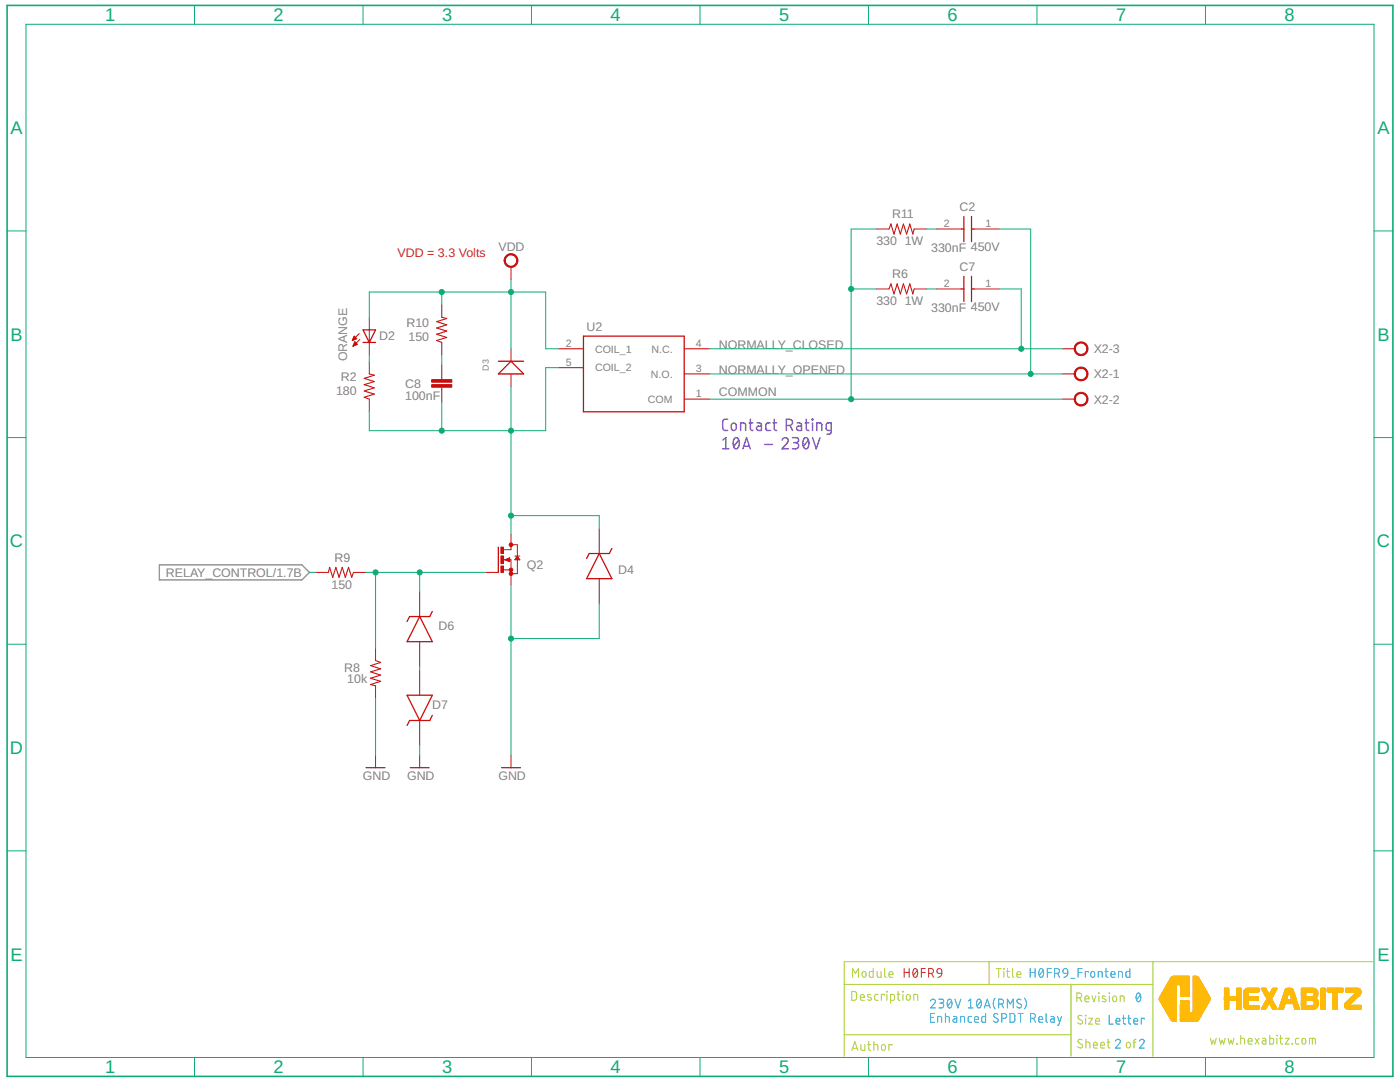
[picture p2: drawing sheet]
<svg xmlns="http://www.w3.org/2000/svg" width="279mm" height="216mm" viewBox="0 0 279 216" stroke-linecap="round" stroke-linejoin="round" font-family="sans-serif">
<defs><g id="words">
<g font-size="3.6" fill="#0dab76">
<text x="21" y="4.3">1</text>
<text x="54.6" y="4.3">2</text>
<text x="88.2" y="4.3">3</text>
<text x="121.9" y="4.3">4</text>
<text x="155.5" y="4.3">5</text>
<text x="189.1" y="4.3">6</text>
<text x="222.8" y="4.3">7</text>
<text x="256.4" y="4.3">8</text>
<text x="2.1" y="26.8">A</text>
<text x="274.9" y="26.8">A</text>
<text x="2.1" y="68">B</text>
<text x="274.9" y="68">B</text>
<text x="2" y="109.2">C</text>
<text x="274.8" y="109.2">C</text>
<text x="2" y="150.5">D</text>
<text x="274.8" y="150.5">D</text>
<text x="2.1" y="191.7">E</text>
<text x="274.9" y="191.7">E</text>
<text x="21" y="214.2">1</text>
<text x="54.6" y="214.2">2</text>
<text x="88.2" y="214.2">3</text>
<text x="121.9" y="214.2">4</text>
<text x="155.5" y="214.2">5</text>
<text x="189.1" y="214.2">6</text>
<text x="222.8" y="214.2">7</text>
<text x="256.4" y="214.2">8</text>
</g>
<g font-size="2.5" fill="#808080">
<text x="178" y="43.6">R11</text>
<text x="191.5" y="42.2">C2</text>
<text x="99.5" y="50.1">VDD</text>
<text x="174.9" y="49">330</text>
<text x="180.6" y="48.8">1W</text>
<text x="185.8" y="50.4">330nF 450V</text>
<text x="178" y="55.5">R6</text>
<text x="191.5" y="54.1">C7</text>
<text x="81.1" y="65.3">R10</text>
<text x="174.9" y="60.9">330</text>
<text x="180.6" y="60.8">1W</text>
<text x="185.8" y="62.3">330nF 450V</text>
<text x="75.7" y="67.8">D2</text>
<text x="81.5" y="68.1">150</text>
<text x="117.1" y="66.1">U2</text>
<text x="143.5" y="69.6">NORMALLY_CLOSED</text>
<text x="218.3" y="70.5">X2-3</text>
<text x="68" y="76">R2</text>
<text x="69.3" y="72.1" transform="rotate(-90 69.3 72.1)">ORANGE</text>
<text x="80.9" y="77.4">C8</text>
<text x="143.5" y="74.6">NORMALLY_OPENED</text>
<text x="218.3" y="75.5">X2-1</text>
<text x="67.1" y="78.8">180</text>
<text x="80.9" y="79.9">100nF</text>
<text x="143.5" y="79">COMMON</text>
<text x="218.3" y="80.5">X2-2</text>
<text x="66.8" y="112.1">R9</text>
<text x="105.1" y="113.6">Q2</text>
<text x="33.1" y="115.1">RELAY_CONTROL/1.7B</text>
<text x="66.2" y="117.5">150</text>
<text x="123.4" y="114.5">D4</text>
<text x="87.5" y="125.8">D6</text>
<text x="68.7" y="134.1">R8</text>
<text x="69.3" y="136.3">10k</text>
<text x="86.3" y="141.5">D7</text>
<text x="72.4" y="155.7">GND</text>
<text x="81.2" y="155.7">GND</text>
<text x="99.5" y="155.7">GND</text>
</g>
<text font-size="2.5" fill="#d62525" x="79.4" y="51.4">VDD = 3.3 Volts</text>
<g font-size="2.1" fill="#808080">
<text x="188.4" y="45.4">2</text>
<text x="196.7" y="45.4">1</text>
<text x="188.4" y="57.3">2</text>
<text x="196.7" y="57.3">1</text>
<text x="112.9" y="69.2">2</text>
<text x="118.8" y="70.3">COIL_1</text>
<text x="130" y="70.3">N.C.</text>
<text x="138.9" y="69.2">4</text>
<text x="112.9" y="73">5</text>
<text x="118.8" y="74.1">COIL_2</text>
<text x="129.9" y="75.4">N.O.</text>
<text x="138.9" y="74.3">3</text>
<text x="129.3" y="80.4">COM</text>
<text x="138.9" y="79.3">1</text>
</g>
<text font-size="1.8" fill="#808080" x="97.6" y="74" transform="rotate(-90 97.6 74)">D3</text>
</g></defs>
<path d="M31.8 112.7h28.4l1.6 1.5-1.6 1.5h-28.4z" fill="none" stroke="#808080" stroke-width=".25"/>
<g fill="none" stroke="#c90d0c" stroke-width=".25">
<path d="M191.9 45.7h.5M191.9 57.7h.5M192.4 43.2v5M192.4 55.1v5.1M193.9 43.2v5M193.9 55.1v5.1M193.9 45.7h.5M193.9 57.7h.5M72.5 65.8h2.5l-1.3 2.5zM72.5 68.3h2.5M99.5 72.1h5M102 72.1l2.5 2.5h-5z"/>
<path d="M116.4 67.1h20.1v15.1h-20.1zM99.5 109.2v5M101 111.7l.6 .3v-.6l-.5 .3M103.3 111.2l.2 .4h-.5zM119.6 110.4l2.5 5.1h-5zM122.1 109.4l-.5 1h-4l-.5 1M81.2 138.7h5.1l-2.5 5.1zM83.8 123l2.5 5h-5.1zM86.3 122l-.5 1h-4.1l-.5 1M73.1 153.2h3.7M81.9 153.2h3.7M86.3 142.7l-.5 1.1h-4.1l-.5 1"/>
<path d="M100.1 153.2h3.8"/>
</g>
<g fill="none" stroke="#c90d0c" stroke-width=".2">
<path d="M102 53.3v2.5M174.9 45.7h2.5M174.9 57.7h2.5M182.4 45.7h2.6M182.4 57.7h2.6M186.8 45.7h5.1M186.8 57.7h5.1M194.4 45.7h5M194.4 57.7h5M70.3 67.9h.1M70.4 67.8h.2M70.4 67.7h.5"/>
<path d="M70.5 67.6h.7M70.5 69h.1M70.5 67.5h.6M70.5 68.9h.4M70.6 67.3h.4M70.6 68.8h.6M70.6 68.6h.6M70.6 67.2h.2M70.7 67.1l.5 .5-.9 .3zM70.7 67.1h.1M70.7 68.5h.4M70.7 68.4h.3"/>
<path d="M70.8 68.3h.1M70.8 68.2l.5 .5-.9 .4zM71.7 66.6l-1.4 1.3M71.8 67.7l-1.4 1.4M73.7 63.3v7.5M73.7 72.1v2.5M73.7 79.7v2.5M88.2 60.8v2.5M88.2 68.3v2.5M88.2 72.7v3.1M88.2 77.3v3M102 69.6v2.5"/>
<path d="M102 74.6v2.5M111.4 69.6h5M111.4 73.4h5M136.5 79.7h5.1M136.5 69.6h5.1M136.5 74.6h5.1M212 79.7h2.5M212 69.6h2.5M212 74.6h2.5M63 114.2h2.5M70.5 114.2h2.6M83.8 118v5"/>
<path d="M97 114.2h2.5M100.5 111.7h1.5v5M100.5 113.7h1.5M100.7 111.7l1-.4v.8zM102 106.7v3h-1.5M102 108.7h1.3v5.8h-1.3M102.7 111h1M103.3 111l.4 .7h-1zM119.6 105.4v5M119.6 115.5v5M75 129.3v2.5M75 136.8v2.6"/>
<path d="M83.8 128v5.1M83.8 133.7v5M75 150.7v2.5M83.8 143.8v5M83.8 150.7v2.5M102 150.7v2.5"/>
</g>
<path d="M177.4 45.7l.4-1 .6 2 .6-2 .7 2 .6-2 .6 2 .7-2 .6 2 .2-1M177.4 57.7l.4-1.1 .6 2.1 .6-2.1 .7 2.1 .6-2.1 .6 2.1 .7-2.1 .6 2.1 .2-1M73.7 74.6l1 .3-2 .6 2 .6-2 .7 2 .6-2 .6 2 .6-2 .7 1 .4M88.2 63.3l1 .3-2.1 .6 2.1 .6-2.1 .6 2.1 .7-2.1 .6 2.1 .6-2.1 .6 1.1 .4M65.5 114.2l.3-1 .6 2 .6-2 .7 2 .6-2 .6 2 .7-2 .6 2 .3-1M75 131.8l1 .4-2 .6 2 .7-2 .6 2 .6-2 .6 2 .7-2 .6 1 .2" fill="none" stroke="#c90d0c" stroke-width=".21"/>
<g fill="#c90d0c" stroke="#c90d0c" stroke-width=".2">
<path d="M214.7 73.7a1.38 1.38 0 0 1 2.2 .2 1.38 1.38 0 0 1-.8 2 1.38 1.38 0 0 1-1.7-1.3h.2a1.13 1.13 0 0 1 1.7-.9 1.13 1.13 0 0 1 .1 1.9 1.13 1.13 0 0 1-1.7-.7l-.1-.3h-.2z" fill-rule="evenodd"/>
<path d="M214.7 78.7a1.39 1.39 0 0 1 2.2 .2 1.39 1.39 0 0 1-.7 2.1 1.39 1.39 0 0 1-1.8-1.3h.2a1.13 1.13 0 0 1 1.7-1 1.13 1.13 0 0 1 .1 1.9 1.13 1.13 0 0 1-1.7-.7l-.1-.2h-.2z" fill-rule="evenodd"/>
<path d="M214.7 68.6a1.39 1.39 0 0 1 2.2 .2 1.39 1.39 0 0 1-.7 2.1 1.39 1.39 0 0 1-1.8-1.3h.2a1.13 1.13 0 0 1 1.7-1 1.13 1.13 0 0 1 .1 2 1.13 1.13 0 0 1-1.7-.7l-.1-.3h-.2z" fill-rule="evenodd"/>
<path d="M101 51.1a1.38 1.38 0 0 1 2.2 .2 1.38 1.38 0 0 1-.9 2 1.38 1.38 0 0 1-1.7-1.3h.3a1.13 1.13 0 0 1 1.6-.9 1.13 1.13 0 0 1 .2 1.9 1.13 1.13 0 0 1-1.8-.7v-.3h-.3z" fill-rule="evenodd"/>
<circle cx="102" cy="114.5" r=".36"/>
<circle cx="102" cy="113.7" r=".36"/>
<circle cx="102" cy="108.7" r=".36"/>
</g>
<g fill="#c90d0c" stroke="#c90d0c" stroke-width=".2">
<path d="M100 109.2h.5v1.2h-.5z"/>
<path d="M100 112.9h.5v1.3h-.5z"/>
<path d="M100 110.9h.5v1.6h-.5z"/>
<path d="M86.1 76.8h4.1v.5h-4.1z"/>
<path d="M86.1 75.8h4.1v.5h-4.1z"/>
</g>
<path d="M1.4 1.1h276.6v213.7h-276.6z" fill="none" stroke="#0dab76" stroke-width=".32"/>
<g fill="none" stroke="#0dab76" stroke-width=".2">
<path d="M5.2 4.8h269v206.2h-269zM38.8 1.1v3.7M72.5 1.1v3.7M106.1 1.1v3.7M139.7 1.1v3.7M173.3 1.1v3.7M206.9 1.1v3.7M240.6 1.1v3.7M1.4 46.1h3.8M88.2 58.3v2.5M102 55.8v13.8M169.9 57.7h5"/>
<path d="M174.9 45.7h-5v34M185 57.7h1.8M185 45.7h1.8M199.4 57.7h4.4v11.9M199.4 45.7h6.3v28.9M274.2 46.1h3.8M73.7 63.3v-5h35.2v11.3h2.5M73.7 70.8v1.3M88.2 70.8v1.9M102 77.1v29.6M111.4 73.4h-2.5v12.5h-35.2v-3.7M141.6 69.6h70.4"/>
<path d="M141.6 74.6h70.4M141.6 79.7h70.4M1.4 87.3h3.8M88.2 80.3v5.6M274.2 87.3h3.8M61.8 114.2h1.2M73.1 114.2h23.9M75 114.2v15.1M83.8 114.2v3.8M102 116.7v34M102 102.9h17.6v2.5M1.4 128.5h3.8"/>
<path d="M75 139.4v11.3M83.8 133.1v.6M119.6 120.5v6.9h-17.6M274.2 128.5h3.8M83.8 148.8v1.9M1.4 169.8h3.8M274.2 169.8h3.8M38.8 211v3.8M72.5 211v3.8M106.1 211v3.8M139.7 211v3.8M173.3 211v3.8"/>
<path d="M206.9 211v3.8M240.6 211v3.8"/>
</g>
<g fill="#0dab76" stroke="#0dab76" stroke-width=".2">
<circle cx="203.8" cy="69.6" r=".51"/>
<circle cx="205.7" cy="74.6" r=".51"/>
<circle cx="169.9" cy="57.7" r=".51"/>
<circle cx="169.9" cy="79.7" r=".51"/>
<circle cx="75" cy="114.2" r=".51"/>
<circle cx="83.8" cy="114.2" r=".51"/>
<circle cx="102" cy="127.4" r=".51"/>
<circle cx="102" cy="102.9" r=".51"/>
<circle cx="102" cy="85.9" r=".51"/>
<circle cx="88.2" cy="85.9" r=".51"/>
<circle cx="102" cy="58.3" r=".51"/>
<circle cx="88.2" cy="58.3" r=".51"/>
</g>
<g fill="#ffba08" stroke="#ffba08" stroke-width=".2">
<path d="M234.2 203.8h.5z"/>
<path d="M235.6 203.8h3.1z"/>
<path d="M234 203.7l.8 .1z"/>
<path d="M235.6 203.7l3.3 .1z"/>
<path d="M233.9 203.7l.8 .1z"/>
<path d="M235.6 203.7l3.4 .1z"/>
<path d="M233.9 203.7h.8z"/>
<path d="M235.6 203.7h3.4z"/>
<path d="M233.8 203.6l1 .1z"/>
<path d="M235.6 203.6l3.5 .1z"/>
<path d="M233.8 203.6h.9z"/>
<path d="M235.6 203.6h3.5z"/>
<path d="M233.7 203.5l1.1 .1z"/>
<path d="M235.6 203.5l3.6 .1z"/>
<path d="M233.7 203.5h1.1z"/>
<path d="M235.6 203.5h3.6z"/>
<path d="M233.7 203.5h1z"/>
<path d="M233.7 203.4l1 .1z"/>
<path d="M235.6 203.4l3.6 .1z"/>
<path d="M233.6 203.4l1.1 .1z"/>
<path d="M233.6 203.4h1.1z"/>
<path d="M235.6 203.4h3.6z"/>
<path d="M233.6 203.3l1.1 .1z"/>
<path d="M235.6 203.3l3.7 .1z"/>
<path d="M233.6 203.3h1.2z"/>
<path d="M235.6 203.3h3.7z"/>
<path d="M233.5 203.2l1.3 .1z"/>
<path d="M235.6 203.2l3.8 .1z"/>
<path d="M233.5 203.2h1.3z"/>
<path d="M235.6 203.2h3.8z"/>
<path d="M233.5 203.2h1.2z"/>
<path d="M233.5 203.1l1.2 .1z"/>
<path d="M235.6 203.1l3.8 .1z"/>
<path d="M233.5 203.1h1.2z"/>
<path d="M235.6 203.1h3.9z"/>
<path d="M233.4 203.1h1.4z"/>
<path d="M233.4 203l1.4 .1z"/>
<path d="M235.6 203l3.9 .1z"/>
<path d="M233.4 203h1.4z"/>
<path d="M235.6 203h3.9z"/>
<path d="M233.4 202.9l1.3 .1z"/>
<path d="M235.6 202.9l3.9 .1z"/>
<path d="M233.3 202.9h1.5z"/>
<path d="M235.6 202.9h3.9z"/>
<path d="M233.3 202.8l1.5 .1z"/>
<path d="M235.6 202.8l4 .1z"/>
<path d="M233.3 202.8h1.5z"/>
<path d="M235.6 202.8h4z"/>
<path d="M233.3 202.7l1.5 .1z"/>
<path d="M235.6 202.7l4.1 .1z"/>
<path d="M233.2 202.7h1.6z"/>
<path d="M235.6 202.7h4.1z"/>
<path d="M233.2 202.6l1.6 .1z"/>
<path d="M235.6 202.6l4.1 .1z"/>
<path d="M233.2 202.6h1.6z"/>
<path d="M235.6 202.6h4.1z"/>
<path d="M235.6 202.6h4.2z"/>
<path d="M233.1 202.5l1.7 .1z"/>
<path d="M235.6 202.5l4.2 .1z"/>
<path d="M233.1 202.5h1.7z"/>
<path d="M235.6 202.5h4.2z"/>
<path d="M233.1 202.4l1.7 .1z"/>
<path d="M235.6 202.4l4.2 .1z"/>
<path d="M233.1 202.4h1.7z"/>
<path d="M235.6 202.4h4.2z"/>
<path d="M233 202.4h1.8z"/>
<path d="M233 202.3l1.8 .1z"/>
<path d="M235.6 202.3l4.2 .1z"/>
<path d="M233 202.3h1.8z"/>
<path d="M235.6 202.3h4.3z"/>
<path d="M233 202.2l1.8 .1z"/>
<path d="M235.6 202.2l4.3 .1z"/>
<path d="M233 202.2h1.8z"/>
<path d="M235.6 202.2h4.3z"/>
<path d="M232.9 202.2h1.8z"/>
<path d="M232.9 202.1l1.8 .1z"/>
<path d="M235.6 202.1l4.4 .1z"/>
<path d="M232.9 202.1h1.9z"/>
<path d="M235.6 202.1h2z"/>
<path d="M237.8 202.1h2.2z"/>
<path d="M237.9 202.1h2.2z"/>
<path d="M232.9 202l1.9 .1z"/>
<path d="M235.6 202l1.9 .1z"/>
<path d="M238 202l2 .1z"/>
<path d="M232.9 202h1.9z"/>
<path d="M235.6 202h1.9z"/>
<path d="M238 202h2.1z"/>
<path d="M232.8 202h2z"/>
<path d="M235.6 202h1.8z"/>
<path d="M232.8 201.9l2 .1z"/>
<path d="M235.6 201.9l1.8 .1z"/>
<path d="M238 201.9l2.1 .1z"/>
<path d="M232.8 201.9l1.9 .1z"/>
<path d="M238.1 201.9l2 .1z"/>
<path d="M232.8 201.9h1.9z"/>
<path d="M235.6 201.9h1.8z"/>
<path d="M238.1 201.9h2.1z"/>
<path d="M232.7 201.8l2 .1z"/>
<path d="M235.6 201.8l1.8 .1z"/>
<path d="M238.1 201.8l2 .1z"/>
<path d="M232.7 201.8h2.1z"/>
<path d="M235.6 201.8h1.8z"/>
<path d="M238.1 201.8h2.1z"/>
<path d="M235.6 201.8h1.7z"/>
<path d="M232.7 201.7l2.1 .1z"/>
<path d="M235.6 201.7l1.7 .1z"/>
<path d="M238.1 201.7l2.1 .1z"/>
<path d="M232.7 201.7h2z"/>
<path d="M235.6 201.7h1.7z"/>
<path d="M238.1 201.7h2.1z"/>
<path d="M238.2 201.7h2z"/>
<path d="M232.6 201.6l2.1 .1z"/>
<path d="M235.6 201.6l1.7 .1z"/>
<path d="M238.2 201.6l2 .1z"/>
<path d="M232.6 201.6l2.2 .1z"/>
<path d="M238.1 201.6l2.2 .1z"/>
<path d="M232.6 201.6h2.2z"/>
<path d="M235.6 201.6h1.7z"/>
<path d="M238.1 201.6h2.2z"/>
<path d="M232.6 201.5l2.2 .1z"/>
<path d="M235.6 201.5l1.7 .1z"/>
<path d="M238.1 201.5l2.2 .1z"/>
<path d="M232.6 201.5h2.2z"/>
<path d="M235.6 201.5h1.7z"/>
<path d="M238.1 201.5h2.2z"/>
<path d="M232.5 201.5h2.3z"/>
<path d="M232.5 201.4l2.3 .1z"/>
<path d="M235.6 201.4l1.7 .1z"/>
<path d="M238.1 201.4l2.3 .1z"/>
<path d="M232.5 201.4h2.2z"/>
<path d="M235.6 201.4h1.7z"/>
<path d="M238.1 201.4h2.3z"/>
<path d="M232.5 201.3l2.3 .1z"/>
<path d="M235.6 201.3l1.7 .1z"/>
<path d="M238.1 201.3l2.3 .1z"/>
<path d="M244.4 201.3l.8 .1z"/>
<path d="M246.8 201.3l.9 .1z"/>
<path d="M248.7 201.3l2.5 .1z"/>
<path d="M251.8 201.3l.8 .1z"/>
<path d="M254 201.3l.8 .1z"/>
<path d="M255.2 201.3l.9 .1z"/>
<path d="M258.4 201.3l.9 .1z"/>
<path d="M259.7 201.3l2.5 .1z"/>
<path d="M263.6 201.3l.9 .1z"/>
<path d="M266 201.3l.9 .1z"/>
<path d="M268.9 201.3l2.7 .1z"/>
<path d="M248.6 201.3l2.7 .1z"/>
<path d="M259.7 201.3l2.7 .1z"/>
<path d="M268.8 201.3l2.8 .1z"/>
<path d="M232.4 201.3h2.4z"/>
<path d="M235.6 201.3h1.7z"/>
<path d="M238.1 201.3h2.4z"/>
<path d="M244.4 201.3h.8z"/>
<path d="M246.8 201.3h.9z"/>
<path d="M248.5 201.3h2.7z"/>
<path d="M251.7 201.3h.9z"/>
<path d="M254 201.3h.8z"/>
<path d="M255.2 201.3h1z"/>
<path d="M258.4 201.3h.9z"/>
<path d="M259.7 201.3h2.8z"/>
<path d="M263.6 201.3h.9z"/>
<path d="M266 201.3h.9z"/>
<path d="M268.7 201.3h2.9z"/>
<path d="M248.5 201.3h2.8z"/>
<path d="M251.8 201.3h.8z"/>
<path d="M253.9 201.3h.9z"/>
<path d="M255.2 201.3h.9z"/>
<path d="M232.4 201.2l2.4 .1z"/>
<path d="M235.6 201.2l1.7 .1z"/>
<path d="M238.1 201.2l2.4 .1z"/>
<path d="M244.4 201.2l.8 .1z"/>
<path d="M246.8 201.2l.9 .1z"/>
<path d="M248.5 201.2l2.8 .1z"/>
<path d="M251.8 201.2l.9 .1z"/>
<path d="M253.9 201.2l.9 .1z"/>
<path d="M255.2 201.2l1 .1z"/>
<path d="M258.4 201.2l.9 .1z"/>
<path d="M259.7 201.2l2.9 .1z"/>
<path d="M263.6 201.2l.9 .1z"/>
<path d="M266 201.2l.9 .1z"/>
<path d="M268.6 201.2l3 .1z"/>
<path d="M232.4 201.2h2.3z"/>
<path d="M235.6 201.2h1.7z"/>
<path d="M238.2 201.2h2.3z"/>
<path d="M244.4 201.2h.8z"/>
<path d="M246.8 201.2h.9z"/>
<path d="M248.5 201.2h2.7z"/>
<path d="M251.8 201.2h.9z"/>
<path d="M253.9 201.2h.9z"/>
<path d="M255.2 201.2h1z"/>
<path d="M258.4 201.2h.9z"/>
<path d="M259.7 201.2h3z"/>
<path d="M263.6 201.2h.9z"/>
<path d="M266 201.2h.9z"/>
<path d="M268.6 201.2h3z"/>
<path d="M232.4 201.1l2.3 .1z"/>
<path d="M235.6 201.1l1.7 .1z"/>
<path d="M238.2 201.1l2.3 .1z"/>
<path d="M244.4 201.1l.8 .1z"/>
<path d="M246.8 201.1l.9 .1z"/>
<path d="M248.4 201.1l2.8 .1z"/>
<path d="M251.8 201.1l.9 .1z"/>
<path d="M253.9 201.1l.9 .1z"/>
<path d="M255.3 201.1l.9 .1z"/>
<path d="M258.4 201.1l.9 .1z"/>
<path d="M259.7 201.1l3 .1z"/>
<path d="M263.6 201.1l.9 .1z"/>
<path d="M266 201.1l.9 .1z"/>
<path d="M268.5 201.1l3.1 .1z"/>
<path d="M232.3 201.1l2.4 .1z"/>
<path d="M238.1 201.1l2.5 .1z"/>
<path d="M258.3 201.1l1 .1z"/>
<path d="M259.7 201.1l3.1 .1z"/>
<path d="M232.3 201.1h2.4z"/>
<path d="M235.6 201.1h1.7z"/>
<path d="M238.1 201.1h2.5z"/>
<path d="M244.4 201.1h.8z"/>
<path d="M246.8 201.1h.9z"/>
<path d="M248.3 201.1h3z"/>
<path d="M251.8 201.1h1z"/>
<path d="M253.8 201.1h.9z"/>
<path d="M255.3 201.1h.9z"/>
<path d="M258.3 201.1h.9z"/>
<path d="M259.7 201.1h3.1z"/>
<path d="M263.6 201.1h.9z"/>
<path d="M266 201.1h.9z"/>
<path d="M268.5 201.1h3.1z"/>
<path d="M232.3 201.1h2.5z"/>
<path d="M248.3 201.1h2.9z"/>
<path d="M251.9 201.1h.9z"/>
<path d="M232.3 201l2.5 .1z"/>
<path d="M235.6 201l1.7 .1z"/>
<path d="M238.1 201l2.5 .1z"/>
<path d="M244.4 201l.8 .1z"/>
<path d="M246.8 201l.9 .1z"/>
<path d="M248.3 201l2.9 .1z"/>
<path d="M251.9 201l.9 .1z"/>
<path d="M253.8 201l.9 .1z"/>
<path d="M255.3 201l.9 .1z"/>
<path d="M258.3 201l.9 .1z"/>
<path d="M259.7 201l3.1 .1z"/>
<path d="M263.6 201l.9 .1z"/>
<path d="M266 201l.9 .1z"/>
<path d="M268.4 201l3.2 .1z"/>
<path d="M232.3 201h2.5z"/>
<path d="M235.6 201h1.7z"/>
<path d="M238.1 201h2.5z"/>
<path d="M244.4 201h.8z"/>
<path d="M246.8 201h.9z"/>
<path d="M248.3 201h2.9z"/>
<path d="M251.9 201h.9z"/>
<path d="M253.8 201h.9z"/>
<path d="M255.3 201h.9z"/>
<path d="M258.3 201h.9z"/>
<path d="M259.7 201h3.2z"/>
<path d="M263.6 201h.9z"/>
<path d="M266 201h.9z"/>
<path d="M268.4 201h3.2z"/>
<path d="M232.2 201h2.5z"/>
<path d="M238.2 201h2.5z"/>
<path d="M248.2 201h3z"/>
<path d="M255.3 201h1z"/>
<path d="M232.2 200.9l2.5 .1z"/>
<path d="M235.6 200.9l1.7 .1z"/>
<path d="M238.2 200.9l2.5 .1z"/>
<path d="M244.4 200.9l.8 .1z"/>
<path d="M246.8 200.9l.9 .1z"/>
<path d="M248.2 200.9l3 .1z"/>
<path d="M251.9 200.9l.9 .1z"/>
<path d="M253.8 200.9l.9 .1z"/>
<path d="M255.4 200.9l.9 .1z"/>
<path d="M258.3 200.9l.9 .1z"/>
<path d="M259.7 200.9l3.2 .1z"/>
<path d="M263.6 200.9l.9 .1z"/>
<path d="M266 200.9l.9 .1z"/>
<path d="M268.4 200.9l3.2 .1z"/>
<path d="M232.2 200.9h2.5z"/>
<path d="M235.6 200.9h1.7z"/>
<path d="M238.1 200.9h2.6z"/>
<path d="M244.4 200.9h.8z"/>
<path d="M246.8 200.9h.9z"/>
<path d="M248.2 200.9h3z"/>
<path d="M252 200.9h.8z"/>
<path d="M253.8 200.9h.9z"/>
<path d="M255.4 200.9h.9z"/>
<path d="M258.3 200.9h.9z"/>
<path d="M259.7 200.9h3.3z"/>
<path d="M263.6 200.9h.9z"/>
<path d="M266 200.9h.9z"/>
<path d="M268.4 200.9h3.2z"/>
<path d="M232.2 200.9h2.6z"/>
<path d="M248.2 200.9h3.1z"/>
<path d="M252 200.9h.9z"/>
<path d="M253.7 200.9h.9z"/>
<path d="M258.2 200.9h1z"/>
<path d="M232.2 200.8l2.6 .1z"/>
<path d="M235.6 200.8l1.7 .1z"/>
<path d="M238.1 200.8l2.6 .1z"/>
<path d="M244.4 200.8l.8 .1z"/>
<path d="M246.8 200.8l.9 .1z"/>
<path d="M248.2 200.8l3.1 .1z"/>
<path d="M252 200.8l.9 .1z"/>
<path d="M253.7 200.8l.9 .1z"/>
<path d="M255.4 200.8l.9 .1z"/>
<path d="M258.2 200.8l1 .1z"/>
<path d="M259.7 200.8l3.3 .1z"/>
<path d="M263.6 200.8l.9 .1z"/>
<path d="M266 200.8l.9 .1z"/>
<path d="M268.4 200.8l3.2 .1z"/>
<path d="M232.1 200.8h2.7z"/>
<path d="M235.6 200.8h1.7z"/>
<path d="M238.1 200.8h2.6z"/>
<path d="M244.4 200.8h.8z"/>
<path d="M246.8 200.8h.9z"/>
<path d="M248.2 200.8h3.1z"/>
<path d="M252 200.8h.9z"/>
<path d="M253.7 200.8h.9z"/>
<path d="M255.4 200.8h.9z"/>
<path d="M258.2 200.8h1z"/>
<path d="M259.7 200.8h3.3z"/>
<path d="M263.6 200.8h.9z"/>
<path d="M266 200.8h.9z"/>
<path d="M268.4 200.8h3.2z"/>
<path d="M238.1 200.8h2.7z"/>
<path d="M258.2 200.8h.9z"/>
<path d="M232.1 200.7l2.7 .1z"/>
<path d="M235.6 200.7l1.7 .1z"/>
<path d="M238.1 200.7l2.7 .1z"/>
<path d="M244.4 200.7l.8 .1z"/>
<path d="M246.8 200.7l.9 .1z"/>
<path d="M248.2 200.7l3.1 .1z"/>
<path d="M252 200.7l1 .1z"/>
<path d="M253.6 200.7l1 .1z"/>
<path d="M255.4 200.7l.9 .1z"/>
<path d="M258.2 200.7l.9 .1z"/>
<path d="M259.7 200.7l3.3 .1z"/>
<path d="M263.6 200.7l.9 .1z"/>
<path d="M266 200.7l.9 .1z"/>
<path d="M268.4 200.7l3.2 .1z"/>
<path d="M232.1 200.7h2.7z"/>
<path d="M235.6 200.7h1.7z"/>
<path d="M238.1 200.7h2.7z"/>
<path d="M244.4 200.7h.8z"/>
<path d="M246.8 200.7h.9z"/>
<path d="M248.2 200.7h3.1z"/>
<path d="M252.1 200.7h.9z"/>
<path d="M253.6 200.7h.9z"/>
<path d="M255.4 200.7h.9z"/>
<path d="M258.2 200.7h.9z"/>
<path d="M259.7 200.7h3.4z"/>
<path d="M263.6 200.7h.9z"/>
<path d="M266 200.7h.9z"/>
<path d="M268.4 200.7h3.2z"/>
<path d="M232.1 200.7h2.6z"/>
<path d="M232.1 200.6l2.6 .1z"/>
<path d="M235.6 200.6l1.7 .1z"/>
<path d="M238.1 200.6l2.8 .1z"/>
<path d="M244.4 200.6l.8 .1z"/>
<path d="M246.8 200.6l.9 .1z"/>
<path d="M248.2 200.6l3 .1z"/>
<path d="M252.1 200.6l.9 .1z"/>
<path d="M253.6 200.6l.9 .1z"/>
<path d="M255.4 200.6l1 .1z"/>
<path d="M258.2 200.6l.9 .1z"/>
<path d="M259.7 200.6l3.4 .1z"/>
<path d="M263.6 200.6l.9 .1z"/>
<path d="M266 200.6l.9 .1z"/>
<path d="M268.4 200.6l3.2 .1z"/>
<path d="M232 200.6h2.7z"/>
<path d="M235.6 200.6h1.7z"/>
<path d="M238.1 200.6h2.8z"/>
<path d="M244.4 200.6h.8z"/>
<path d="M246.8 200.6h.9z"/>
<path d="M248.2 200.6h.9z"/>
<path d="M252.1 200.6h.9z"/>
<path d="M253.6 200.6h.9z"/>
<path d="M255.5 200.6h.8z"/>
<path d="M258.2 200.6h.9z"/>
<path d="M259.7 200.6h.9z"/>
<path d="M262.1 200.6h1z"/>
<path d="M263.6 200.6h.9z"/>
<path d="M266 200.6h.9z"/>
<path d="M268.4 200.6h3.2z"/>
<path d="M232 200.6h2.8z"/>
<path d="M258.1 200.6h1z"/>
<path d="M268.4 200.6h1z"/>
<path d="M232 200.5l2.8 .1z"/>
<path d="M235.6 200.5l1.7 .1z"/>
<path d="M238.1 200.5l2.8 .1z"/>
<path d="M244.4 200.5l.8 .1z"/>
<path d="M246.8 200.5l.9 .1z"/>
<path d="M248.2 200.5l.9 .1z"/>
<path d="M252.2 200.5l.8 .1z"/>
<path d="M253.5 200.5l.9 .1z"/>
<path d="M255.5 200.5l.9 .1z"/>
<path d="M258.1 200.5l.9 .1z"/>
<path d="M259.7 200.5l.9 .1z"/>
<path d="M262.2 200.5l.9 .1z"/>
<path d="M263.6 200.5l.9 .1z"/>
<path d="M266 200.5l.9 .1z"/>
<path d="M268.4 200.5l.9 .1z"/>
<path d="M232 200.5h2.8z"/>
<path d="M235.6 200.5h1.7z"/>
<path d="M238.1 200.5h2.8z"/>
<path d="M244.4 200.5h.8z"/>
<path d="M246.8 200.5h.9z"/>
<path d="M248.2 200.5h.9z"/>
<path d="M252.2 200.5h.8z"/>
<path d="M253.5 200.5h.9z"/>
<path d="M255.5 200.5h.9z"/>
<path d="M258.1 200.5h.9z"/>
<path d="M259.7 200.5h.9z"/>
<path d="M262.2 200.5h.9z"/>
<path d="M263.6 200.5h.9z"/>
<path d="M266 200.5h.9z"/>
<path d="M268.4 200.5h.9z"/>
<path d="M238.2 200.5h2.8z"/>
<path d="M252.2 200.5h.9z"/>
<path d="M231.9 200.4l2.8 .1z"/>
<path d="M235.6 200.4l1.7 .1z"/>
<path d="M238.2 200.4l2.8 .1z"/>
<path d="M244.4 200.4l.8 .1z"/>
<path d="M246.8 200.4l.9 .1z"/>
<path d="M248.2 200.4l.9 .1z"/>
<path d="M252.2 200.4l.9 .1z"/>
<path d="M253.5 200.4l.9 .1z"/>
<path d="M255.5 200.4l.9 .1z"/>
<path d="M258.1 200.4l.9 .1z"/>
<path d="M259.7 200.4l.9 .1z"/>
<path d="M262.2 200.4l.9 .1z"/>
<path d="M263.6 200.4l.9 .1z"/>
<path d="M266 200.4l.9 .1z"/>
<path d="M268.4 200.4l1 .1z"/>
<path d="M231.9 200.4h2.8z"/>
<path d="M235.6 200.4h1.7z"/>
<path d="M238.2 200.4h2.8z"/>
<path d="M244.4 200.4h.8z"/>
<path d="M246.8 200.4h.9z"/>
<path d="M248.2 200.4h.9z"/>
<path d="M252.2 200.4h.9z"/>
<path d="M253.5 200.4h.9z"/>
<path d="M255.5 200.4h.9z"/>
<path d="M258.1 200.4h.9z"/>
<path d="M259.7 200.4h.9z"/>
<path d="M262.2 200.4h.9z"/>
<path d="M263.6 200.4h.9z"/>
<path d="M266 200.4h.9z"/>
<path d="M268.4 200.4h1z"/>
<path d="M238.1 200.4h2.9z"/>
<path d="M253.4 200.4h1z"/>
<path d="M255.5 200.4h1z"/>
<path d="M262.3 200.4h.8z"/>
<path d="M231.9 200.3l2.9 .1z"/>
<path d="M235.6 200.3l1.7 .1z"/>
<path d="M238.1 200.3l2.9 .1z"/>
<path d="M244.4 200.3l.8 .1z"/>
<path d="M246.8 200.3l.9 .1z"/>
<path d="M248.2 200.3l.9 .1z"/>
<path d="M252.3 200.3l.9 .1z"/>
<path d="M253.4 200.3l.9 .1z"/>
<path d="M255.5 200.3l1 .1z"/>
<path d="M258.1 200.3l.9 .1z"/>
<path d="M259.7 200.3l.9 .1z"/>
<path d="M262.3 200.3l.8 .1z"/>
<path d="M263.6 200.3l.9 .1z"/>
<path d="M266 200.3l.9 .1z"/>
<path d="M268.4 200.3l1.1 .1z"/>
<path d="M231.8 200.3h3z"/>
<path d="M235.6 200.3h1.7z"/>
<path d="M238.1 200.3h2.9z"/>
<path d="M244.4 200.3h.8z"/>
<path d="M246.8 200.3h.9z"/>
<path d="M248.2 200.3h.9z"/>
<path d="M252.3 200.3h.9z"/>
<path d="M253.4 200.3h.9z"/>
<path d="M255.5 200.3h1z"/>
<path d="M258.1 200.3h.9z"/>
<path d="M259.7 200.3h.9z"/>
<path d="M262.3 200.3h.8z"/>
<path d="M263.6 200.3h.9z"/>
<path d="M266 200.3h.9z"/>
<path d="M268.4 200.3h1.1z"/>
<path d="M238.1 200.3h3z"/>
<path d="M255.6 200.3h.9z"/>
<path d="M231.8 200.2l2.9 .1z"/>
<path d="M235.6 200.2l1.7 .1z"/>
<path d="M238.1 200.2l3 .1z"/>
<path d="M244.4 200.2l.8 .1z"/>
<path d="M246.8 200.2l.9 .1z"/>
<path d="M248.2 200.2l.9 .1z"/>
<path d="M252.3 200.2l.9 .1z"/>
<path d="M253.4 200.2l.9 .1z"/>
<path d="M255.6 200.2l3.4 .1z"/>
<path d="M259.7 200.2l.9 .1z"/>
<path d="M262.3 200.2l.8 .1z"/>
<path d="M263.6 200.2l.9 .1z"/>
<path d="M266 200.2l.9 .1z"/>
<path d="M268.4 200.2l1.2 .1z"/>
<path d="M231.8 200.2h2.9z"/>
<path d="M235.6 200.2h1.7z"/>
<path d="M238.2 200.2h2.9z"/>
<path d="M244.4 200.2h.8z"/>
<path d="M246.8 200.2h.9z"/>
<path d="M248.2 200.2h.9z"/>
<path d="M252.3 200.2h.9z"/>
<path d="M253.4 200.2h.9z"/>
<path d="M255.6 200.2h3.4z"/>
<path d="M259.7 200.2h.9z"/>
<path d="M262.3 200.2h.8z"/>
<path d="M263.6 200.2h.9z"/>
<path d="M266 200.2h.9z"/>
<path d="M268.5 200.2h1.1z"/>
<path d="M238.1 200.2h3z"/>
<path d="M252.3 200.2h1z"/>
<path d="M253.3 200.2h.9z"/>
<path d="M255.6 200.2h3.3z"/>
<path d="M268.4 200.2h1.2z"/>
<path d="M231.8 200.1l2.9 .1z"/>
<path d="M235.6 200.1l1.7 .1z"/>
<path d="M238.1 200.1l3 .1z"/>
<path d="M244.4 200.1l.8 .1z"/>
<path d="M246.8 200.1l.9 .1z"/>
<path d="M248.2 200.1l.9 .1z"/>
<path d="M252.4 200.1l.9 .1z"/>
<path d="M253.3 200.1l.9 .1z"/>
<path d="M255.6 200.1l3.3 .1z"/>
<path d="M259.7 200.1l.9 .1z"/>
<path d="M262.3 200.1l.8 .1z"/>
<path d="M263.6 200.1l.9 .1z"/>
<path d="M266 200.1l.9 .1z"/>
<path d="M268.5 200.1l1.2 .1z"/>
<path d="M238.1 200.1l3.1 .1z"/>
<path d="M231.8 200.1h3z"/>
<path d="M235.6 200.1h1.7z"/>
<path d="M238.1 200.1h3.1z"/>
<path d="M244.4 200.1h.8z"/>
<path d="M246.8 200.1h.9z"/>
<path d="M248.2 200.1h.9z"/>
<path d="M252.4 200.1h1.8z"/>
<path d="M255.6 200.1h3.3z"/>
<path d="M259.7 200.1h.9z"/>
<path d="M262.3 200.1h.8z"/>
<path d="M263.6 200.1h.9z"/>
<path d="M266 200.1h.9z"/>
<path d="M268.5 200.1h1.2z"/>
<path d="M231.7 200l3.1 .1z"/>
<path d="M235.6 200l1.7 .1z"/>
<path d="M238.1 200l3.1 .1z"/>
<path d="M244.4 200l.8 .1z"/>
<path d="M246.8 200l.9 .1z"/>
<path d="M248.2 200l.9 .1z"/>
<path d="M252.4 200l1.8 .1z"/>
<path d="M255.7 200l3.2 .1z"/>
<path d="M259.7 200l.9 .1z"/>
<path d="M262.3 200l.8 .1z"/>
<path d="M263.6 200l.9 .1z"/>
<path d="M266 200l.9 .1z"/>
<path d="M268.6 200l1.2 .1z"/>
<path d="M231.7 200h3.1z"/>
<path d="M235.6 200h1.7z"/>
<path d="M238.1 200h3.1z"/>
<path d="M244.4 200h.8z"/>
<path d="M246.8 200h.9z"/>
<path d="M248.2 200h.9z"/>
<path d="M252.4 200h1.8z"/>
<path d="M255.7 200h3.2z"/>
<path d="M259.7 200h.9z"/>
<path d="M262.3 200h.8z"/>
<path d="M263.6 200h.9z"/>
<path d="M266 200h.9z"/>
<path d="M268.6 200h1.2z"/>
<path d="M252.5 200h1.6z"/>
<path d="M268.6 200h1.3z"/>
<path d="M231.6 199.9l3.1 .1z"/>
<path d="M235.6 199.9l1.7 .1z"/>
<path d="M238.1 199.9l3.1 .1z"/>
<path d="M244.4 199.9l.8 .1z"/>
<path d="M246.8 199.9l.9 .1z"/>
<path d="M248.2 199.9l.9 .1z"/>
<path d="M252.5 199.9l1.6 .1z"/>
<path d="M255.7 199.9l3.2 .1z"/>
<path d="M259.7 199.9l.9 .1z"/>
<path d="M262.3 199.9l.8 .1z"/>
<path d="M263.6 199.9l.9 .1z"/>
<path d="M266 199.9l.9 .1z"/>
<path d="M268.6 199.9l1.3 .1z"/>
<path d="M268.7 199.9l1.2 .1z"/>
<path d="M231.6 199.9h3.1z"/>
<path d="M235.6 199.9h1.7z"/>
<path d="M238.1 199.9h3.1z"/>
<path d="M244.4 199.9h.8z"/>
<path d="M246.8 199.9h.9z"/>
<path d="M248.2 199.9h.9z"/>
<path d="M252.5 199.9h1.6z"/>
<path d="M255.7 199.9h3.2z"/>
<path d="M259.7 199.9h.9z"/>
<path d="M262.3 199.9h.8z"/>
<path d="M263.6 199.9h.9z"/>
<path d="M266 199.9h.9z"/>
<path d="M268.7 199.9h1.2z"/>
<path d="M231.6 199.8l3.2 .1z"/>
<path d="M235.6 199.8l1.7 .1z"/>
<path d="M238.1 199.8l3.2 .1z"/>
<path d="M244.4 199.8l.8 .1z"/>
<path d="M246.8 199.8l.9 .1z"/>
<path d="M248.2 199.8l.9 .1z"/>
<path d="M252.5 199.8l1.6 .1z"/>
<path d="M255.7 199.8l3.1 .1z"/>
<path d="M259.7 199.8l.9 .1z"/>
<path d="M262.3 199.8l.8 .1z"/>
<path d="M263.6 199.8l.9 .1z"/>
<path d="M266 199.8l.9 .1z"/>
<path d="M268.8 199.8l1.2 .1z"/>
<path d="M231.5 199.8h3.3z"/>
<path d="M235.6 199.8h1.7z"/>
<path d="M238.1 199.8h3.2z"/>
<path d="M244.4 199.8h.8z"/>
<path d="M246.8 199.8h.9z"/>
<path d="M248.2 199.8h.9z"/>
<path d="M252.6 199.8h1.4z"/>
<path d="M255.7 199.8h3.1z"/>
<path d="M259.7 199.8h.9z"/>
<path d="M262.2 199.8h.9z"/>
<path d="M263.6 199.8h.9z"/>
<path d="M266 199.8h.9z"/>
<path d="M268.8 199.8h1.2z"/>
<path d="M231.5 199.7l3.3 .1z"/>
<path d="M235.6 199.7l1.7 .1z"/>
<path d="M238.1 199.7l3.3 .1z"/>
<path d="M244.4 199.7l.8 .1z"/>
<path d="M246.8 199.7l.9 .1z"/>
<path d="M248.2 199.7l.9 .1z"/>
<path d="M252.6 199.7l1.4 .1z"/>
<path d="M255.7 199.7l3.1 .1z"/>
<path d="M259.7 199.7l.9 .1z"/>
<path d="M262.2 199.7l.9 .1z"/>
<path d="M263.6 199.7l.9 .1z"/>
<path d="M266 199.7l.9 .1z"/>
<path d="M268.8 199.7l1.3 .1z"/>
<path d="M231.5 199.7h3.2z"/>
<path d="M235.6 199.7h1.7z"/>
<path d="M238.2 199.7h3.2z"/>
<path d="M244.4 199.7h.8z"/>
<path d="M246.8 199.7h.9z"/>
<path d="M248.2 199.7h.9z"/>
<path d="M252.6 199.7h1.4z"/>
<path d="M255.8 199.7h3z"/>
<path d="M259.7 199.7h.9z"/>
<path d="M262.2 199.7h.9z"/>
<path d="M263.6 199.7h.9z"/>
<path d="M266 199.7h.9z"/>
<path d="M268.9 199.7h1.2z"/>
<path d="M244.3 199.7h.9z"/>
<path d="M262.1 199.7h1z"/>
<path d="M268.9 199.7h1.3z"/>
<path d="M231.5 199.6l3.2 .1z"/>
<path d="M238.1 199.6l3.3 .1z"/>
<path d="M244.3 199.6l1 .1z"/>
<path d="M246.8 199.6l.9 .1z"/>
<path d="M248.2 199.6l.9 .1z"/>
<path d="M252.6 199.6l1.4 .1z"/>
<path d="M255.8 199.6l3 .1z"/>
<path d="M259.7 199.6l1 .1z"/>
<path d="M262 199.6l1.1 .1z"/>
<path d="M263.6 199.6l.9 .1z"/>
<path d="M266 199.6l.9 .1z"/>
<path d="M268.9 199.6l1.3 .1z"/>
<path d="M231.5 199.6l3.3 .1z"/>
<path d="M244.4 199.6l.9 .1z"/>
<path d="M248.2 199.6l1 .1z"/>
<path d="M252.6 199.6l1.3 .1z"/>
<path d="M262 199.6l1 .1z"/>
<path d="M269 199.6l1.2 .1z"/>
<path d="M231.5 199.6h3.3z"/>
<path d="M238.1 199.6h3.3z"/>
<path d="M244.3 199.6h3.4z"/>
<path d="M248.2 199.6h2.9z"/>
<path d="M252.7 199.6h1.2z"/>
<path d="M255.8 199.6h2.9z"/>
<path d="M259.7 199.6h3.3z"/>
<path d="M263.6 199.6h.9z"/>
<path d="M266 199.6h.9z"/>
<path d="M269 199.6h1.2z"/>
<path d="M231.4 199.6h3.4z"/>
<path d="M269 199.6h1.3z"/>
<path d="M231.4 199.5l3.4 .1z"/>
<path d="M238.1 199.5l3.4 .1z"/>
<path d="M244.3 199.5l3.4 .1z"/>
<path d="M248.2 199.5l2.9 .1z"/>
<path d="M252.7 199.5l1.2 .1z"/>
<path d="M255.8 199.5l2.9 .1z"/>
<path d="M259.7 199.5l3.3 .1z"/>
<path d="M263.6 199.5l.9 .1z"/>
<path d="M266 199.5l.9 .1z"/>
<path d="M269.1 199.5l1.2 .1z"/>
<path d="M231.4 199.5h3.4z"/>
<path d="M238.1 199.5h3.4z"/>
<path d="M244.3 199.5h3.4z"/>
<path d="M248.2 199.5h2.9z"/>
<path d="M252.7 199.5h1.2z"/>
<path d="M255.8 199.5h2.9z"/>
<path d="M259.7 199.5h3.3z"/>
<path d="M263.6 199.5h.9z"/>
<path d="M266 199.5h.9z"/>
<path d="M269.1 199.5h1.3z"/>
<path d="M252.8 199.5h1.1z"/>
<path d="M255.8 199.5h1z"/>
<path d="M257.7 199.5h1z"/>
<path d="M259.7 199.5h3.2z"/>
<path d="M269.2 199.5h1.2z"/>
<path d="M231.4 199.4l3.4 .1z"/>
<path d="M238.1 199.4l3.4 .1z"/>
<path d="M244.3 199.4l3.4 .1z"/>
<path d="M248.2 199.4l2.9 .1z"/>
<path d="M252.8 199.4l1 .1z"/>
<path d="M255.8 199.4l1 .1z"/>
<path d="M257.8 199.4l.9 .1z"/>
<path d="M259.7 199.4l3.2 .1z"/>
<path d="M263.6 199.4l.9 .1z"/>
<path d="M266 199.4l.9 .1z"/>
<path d="M269.2 199.4l1.2 .1z"/>
<path d="M231.4 199.4h3.3z"/>
<path d="M238.1 199.4h3.4z"/>
<path d="M244.3 199.4h3.4z"/>
<path d="M248.2 199.4h2.9z"/>
<path d="M252.8 199.4h1z"/>
<path d="M255.8 199.4h1z"/>
<path d="M257.8 199.4h.9z"/>
<path d="M259.7 199.4h3.1z"/>
<path d="M263.6 199.4h.9z"/>
<path d="M266 199.4h.9z"/>
<path d="M269.2 199.4h1.3z"/>
<path d="M231.4 199.3l3.3 .1z"/>
<path d="M238.1 199.3l3.4 .1z"/>
<path d="M244.3 199.3l3.4 .1z"/>
<path d="M248.2 199.3l2.9 .1z"/>
<path d="M252.8 199.3l1 .1z"/>
<path d="M255.9 199.3l.9 .1z"/>
<path d="M257.8 199.3l.9 .1z"/>
<path d="M259.7 199.3l3.1 .1z"/>
<path d="M263.6 199.3l.9 .1z"/>
<path d="M266 199.3l.9 .1z"/>
<path d="M269.3 199.3l1.2 .1z"/>
<path d="M257.7 199.3l1 .1z"/>
<path d="M231.4 199.3h3.3z"/>
<path d="M238.1 199.3h3.4z"/>
<path d="M244.3 199.3h3.4z"/>
<path d="M248.2 199.3h2.9z"/>
<path d="M252.8 199.3h1z"/>
<path d="M255.9 199.3h.9z"/>
<path d="M257.7 199.3h1z"/>
<path d="M259.7 199.3h3.1z"/>
<path d="M263.6 199.3h.9z"/>
<path d="M266 199.3h.9z"/>
<path d="M269.3 199.3h1.3z"/>
<path d="M259.7 199.3h3z"/>
<path d="M269.4 199.3h1.2z"/>
<path d="M231.4 199.2l3.3 .1z"/>
<path d="M238.1 199.2l3.4 .1z"/>
<path d="M244.3 199.2l3.4 .1z"/>
<path d="M248.2 199.2l2.9 .1z"/>
<path d="M252.8 199.2l1 .1z"/>
<path d="M255.9 199.2l.9 .1z"/>
<path d="M257.7 199.2l1 .1z"/>
<path d="M259.7 199.2l3 .1z"/>
<path d="M263.6 199.2l.9 .1z"/>
<path d="M266 199.2l.9 .1z"/>
<path d="M269.4 199.2l1.2 .1z"/>
<path d="M231.4 199.2h3.3z"/>
<path d="M238.1 199.2h3.4z"/>
<path d="M244.3 199.2h3.4z"/>
<path d="M248.2 199.2h2.9z"/>
<path d="M252.8 199.2h1z"/>
<path d="M255.9 199.2h.9z"/>
<path d="M257.7 199.2h.9z"/>
<path d="M259.7 199.2h3z"/>
<path d="M263.6 199.2h.9z"/>
<path d="M266 199.2h.9z"/>
<path d="M269.4 199.2h1.3z"/>
<path d="M255.9 199.2h1z"/>
<path d="M269.5 199.2h1.2z"/>
<path d="M231.4 199.1l3.4 .1z"/>
<path d="M238.1 199.1l3.4 .1z"/>
<path d="M244.3 199.1l3.4 .1z"/>
<path d="M248.2 199.1l2.9 .1z"/>
<path d="M252.8 199.1l1 .1z"/>
<path d="M255.9 199.1l1 .1z"/>
<path d="M257.7 199.1l.9 .1z"/>
<path d="M259.7 199.1l3 .1z"/>
<path d="M263.6 199.1l.9 .1z"/>
<path d="M266 199.1l.9 .1z"/>
<path d="M269.5 199.1l1.2 .1z"/>
<path d="M231.4 199.1h3.4z"/>
<path d="M238.1 199.1h3.4z"/>
<path d="M244.3 199.1h3.4z"/>
<path d="M248.2 199.1h2.9z"/>
<path d="M252.7 199.1h1.1z"/>
<path d="M256 199.1h.9z"/>
<path d="M257.7 199.1h.9z"/>
<path d="M259.7 199.1h3z"/>
<path d="M263.6 199.1h.9z"/>
<path d="M266 199.1h.9z"/>
<path d="M269.5 199.1h1.3z"/>
<path d="M252.7 199.1h1.2z"/>
<path d="M269.6 199.1h1.2z"/>
<path d="M231.4 199l3.4 .1z"/>
<path d="M238.1 199l3.4 .1z"/>
<path d="M244.3 199l3.4 .1z"/>
<path d="M248.2 199l2.9 .1z"/>
<path d="M252.7 199l1.2 .1z"/>
<path d="M255.9 199l1 .1z"/>
<path d="M257.7 199l.9 .1z"/>
<path d="M259.7 199l3.1 .1z"/>
<path d="M263.6 199l.9 .1z"/>
<path d="M266 199l.9 .1z"/>
<path d="M269.6 199l1.2 .1z"/>
<path d="M231.5 199h3.3z"/>
<path d="M238.1 199h3.4z"/>
<path d="M244.3 199h3.4z"/>
<path d="M248.2 199h2.9z"/>
<path d="M252.7 199h1.2z"/>
<path d="M256 199h.9z"/>
<path d="M257.7 199h.9z"/>
<path d="M259.7 199h3.1z"/>
<path d="M263.6 199h.9z"/>
<path d="M266 199h.9z"/>
<path d="M269.6 199h1.3z"/>
<path d="M238.1 199h3.3z"/>
<path d="M269.7 199h1.2z"/>
<path d="M231.5 198.9l3.2 .1z"/>
<path d="M238.1 198.9l3.3 .1z"/>
<path d="M244.3 198.9l3.4 .1z"/>
<path d="M248.2 198.9l2.9 .1z"/>
<path d="M252.7 198.9l1.2 .1z"/>
<path d="M256 198.9l.9 .1z"/>
<path d="M257.6 198.9l.9 .1z"/>
<path d="M259.7 198.9l3.1 .1z"/>
<path d="M263.6 198.9l.9 .1z"/>
<path d="M266 198.9l.9 .1z"/>
<path d="M269.7 198.9l1.2 .1z"/>
<path d="M231.5 198.9h3.2z"/>
<path d="M238.1 198.9h3.3z"/>
<path d="M244.3 198.9h3.4z"/>
<path d="M248.2 198.9h2.9z"/>
<path d="M252.6 198.9h1.3z"/>
<path d="M256 198.9h.9z"/>
<path d="M257.6 198.9h.9z"/>
<path d="M259.7 198.9h3.1z"/>
<path d="M263.6 198.9h.9z"/>
<path d="M266 198.9h.9z"/>
<path d="M269.7 198.9h1.3z"/>
<path d="M244.3 198.9h.9z"/>
<path d="M246.8 198.9h.9z"/>
<path d="M248.2 198.9h1z"/>
<path d="M252.6 198.9h1.4z"/>
<path d="M259.7 198.9h1z"/>
<path d="M261.8 198.9h1.1z"/>
<path d="M269.8 198.9h1.3z"/>
<path d="M231.5 198.8l3.2 .1z"/>
<path d="M238.2 198.8l3.2 .1z"/>
<path d="M244.4 198.8l.8 .1z"/>
<path d="M246.8 198.8l.9 .1z"/>
<path d="M248.2 198.8l.9 .1z"/>
<path d="M252.6 198.8l1.4 .1z"/>
<path d="M256 198.8l.9 .1z"/>
<path d="M257.6 198.8l.9 .1z"/>
<path d="M259.7 198.8l.9 .1z"/>
<path d="M261.9 198.8l1 .1z"/>
<path d="M263.6 198.8l.9 .1z"/>
<path d="M266 198.8l.9 .1z"/>
<path d="M269.8 198.8l1.3 .1z"/>
<path d="M231.5 198.8h3.2z"/>
<path d="M235.6 198.8h1.7z"/>
<path d="M238.1 198.8h3.3z"/>
<path d="M244.4 198.8h.8z"/>
<path d="M246.8 198.8h.9z"/>
<path d="M248.2 198.8h.9z"/>
<path d="M252.6 198.8h1.4z"/>
<path d="M256 198.8h.9z"/>
<path d="M257.6 198.8h.9z"/>
<path d="M259.7 198.8h.9z"/>
<path d="M262 198.8h.9z"/>
<path d="M263.6 198.8h.9z"/>
<path d="M266 198.8h.9z"/>
<path d="M269.9 198.8h1.2z"/>
<path d="M231.5 198.8h3.3z"/>
<path d="M238.1 198.8h3.2z"/>
<path d="M256.1 198.8h.9z"/>
<path d="M262.1 198.8h.8z"/>
<path d="M269.9 198.8h1.3z"/>
<path d="M231.6 198.7l3.2 .1z"/>
<path d="M235.6 198.7l1.7 .1z"/>
<path d="M238.1 198.7l3.2 .1z"/>
<path d="M244.4 198.7l.8 .1z"/>
<path d="M246.8 198.7l.9 .1z"/>
<path d="M248.2 198.7l.9 .1z"/>
<path d="M252.5 198.7l1.6 .1z"/>
<path d="M256.1 198.7l.9 .1z"/>
<path d="M257.6 198.7l.9 .1z"/>
<path d="M259.7 198.7l.9 .1z"/>
<path d="M262.1 198.7l.9 .1z"/>
<path d="M263.6 198.7l.9 .1z"/>
<path d="M266 198.7l.9 .1z"/>
<path d="M269.9 198.7l1.3 .1z"/>
<path d="M231.6 198.7h3.2z"/>
<path d="M235.6 198.7h1.7z"/>
<path d="M238.1 198.7h3.2z"/>
<path d="M244.4 198.7h.8z"/>
<path d="M246.8 198.7h.9z"/>
<path d="M248.2 198.7h.9z"/>
<path d="M252.5 198.7h1.6z"/>
<path d="M256.1 198.7h.9z"/>
<path d="M257.6 198.7h.9z"/>
<path d="M259.7 198.7h.9z"/>
<path d="M262.1 198.7h.9z"/>
<path d="M263.6 198.7h.9z"/>
<path d="M266 198.7h.9z"/>
<path d="M270 198.7h1.2z"/>
<path d="M231.6 198.7h3.1z"/>
<path d="M257.6 198.7h.8z"/>
<path d="M270 198.7h1.3z"/>
<path d="M231.6 198.6l3.1 .1z"/>
<path d="M235.6 198.6l1.7 .1z"/>
<path d="M238.1 198.6l3.1 .1z"/>
<path d="M244.4 198.6l.8 .1z"/>
<path d="M246.8 198.6l.9 .1z"/>
<path d="M248.2 198.6l.9 .1z"/>
<path d="M252.5 198.6l1.6 .1z"/>
<path d="M256.1 198.6l.9 .1z"/>
<path d="M257.6 198.6l.8 .1z"/>
<path d="M259.7 198.6l.9 .1z"/>
<path d="M262.2 198.6l.8 .1z"/>
<path d="M263.6 198.6l.9 .1z"/>
<path d="M266 198.6l.9 .1z"/>
<path d="M270 198.6l1.3 .1z"/>
<path d="M231.6 198.6h3.1z"/>
<path d="M235.6 198.6h1.7z"/>
<path d="M238.1 198.6h3.1z"/>
<path d="M244.4 198.6h.8z"/>
<path d="M246.8 198.6h.9z"/>
<path d="M248.2 198.6h.9z"/>
<path d="M252.5 198.6h1.6z"/>
<path d="M256.1 198.6h.9z"/>
<path d="M257.5 198.6h.9z"/>
<path d="M259.7 198.6h.9z"/>
<path d="M262.2 198.6h.8z"/>
<path d="M263.6 198.6h.9z"/>
<path d="M266 198.6h.9z"/>
<path d="M270 198.6h1.3z"/>
<path d="M270.1 198.6h1.3z"/>
<path d="M231.7 198.5l3.1 .1z"/>
<path d="M235.6 198.5l1.7 .1z"/>
<path d="M238.1 198.5l3.1 .1z"/>
<path d="M244.4 198.5l.8 .1z"/>
<path d="M246.8 198.5l.9 .1z"/>
<path d="M248.2 198.5l.9 .1z"/>
<path d="M252.4 198.5l1.7 .1z"/>
<path d="M256.2 198.5l.8 .1z"/>
<path d="M257.5 198.5l.9 .1z"/>
<path d="M259.7 198.5l.9 .1z"/>
<path d="M262.2 198.5l.8 .1z"/>
<path d="M263.6 198.5l.9 .1z"/>
<path d="M266 198.5l.9 .1z"/>
<path d="M270.1 198.5l1.3 .1z"/>
<path d="M231.7 198.5h3.1z"/>
<path d="M235.6 198.5h1.7z"/>
<path d="M238.1 198.5h3.1z"/>
<path d="M244.4 198.5h.8z"/>
<path d="M246.8 198.5h.9z"/>
<path d="M248.2 198.5h.9z"/>
<path d="M252.4 198.5h1.8z"/>
<path d="M256.1 198.5h.9z"/>
<path d="M257.5 198.5h.9z"/>
<path d="M259.7 198.5h.9z"/>
<path d="M262.2 198.5h.8z"/>
<path d="M263.6 198.5h.9z"/>
<path d="M266 198.5h.9z"/>
<path d="M270.2 198.5h1.2z"/>
<path d="M231.8 198.5h3z"/>
<path d="M256.2 198.5h.8z"/>
<path d="M270.2 198.5h1.3z"/>
<path d="M231.8 198.4l3 .1z"/>
<path d="M235.6 198.4l1.7 .1z"/>
<path d="M238.1 198.4l3.1 .1z"/>
<path d="M244.4 198.4l.8 .1z"/>
<path d="M246.8 198.4l.9 .1z"/>
<path d="M248.2 198.4l.9 .1z"/>
<path d="M252.4 198.4l1.8 .1z"/>
<path d="M256.2 198.4l.9 .1z"/>
<path d="M257.5 198.4l.9 .1z"/>
<path d="M259.7 198.4l.9 .1z"/>
<path d="M262.2 198.4l.8 .1z"/>
<path d="M263.6 198.4l.9 .1z"/>
<path d="M266 198.4l.9 .1z"/>
<path d="M270.2 198.4l1.2 .1z"/>
<path d="M231.8 198.4h2.9z"/>
<path d="M235.6 198.4h1.7z"/>
<path d="M238.1 198.4h3.1z"/>
<path d="M244.4 198.4h.8z"/>
<path d="M246.8 198.4h.9z"/>
<path d="M248.2 198.4h.9z"/>
<path d="M252.3 198.4h1z"/>
<path d="M253.3 198.4h.9z"/>
<path d="M256.2 198.4h.9z"/>
<path d="M257.5 198.4h.9z"/>
<path d="M259.7 198.4h.9z"/>
<path d="M262.2 198.4h.8z"/>
<path d="M263.6 198.4h.9z"/>
<path d="M266 198.4h.9z"/>
<path d="M270.3 198.4h1.2z"/>
<path d="M238.1 198.4h3z"/>
<path d="M252.4 198.4h.9z"/>
<path d="M231.8 198.3l2.9 .1z"/>
<path d="M235.6 198.3l1.7 .1z"/>
<path d="M238.2 198.3l2.9 .1z"/>
<path d="M244.4 198.3l.8 .1z"/>
<path d="M246.8 198.3l.9 .1z"/>
<path d="M248.2 198.3l.9 .1z"/>
<path d="M252.3 198.3l1 .1z"/>
<path d="M253.4 198.3l.9 .1z"/>
<path d="M256.2 198.3l.9 .1z"/>
<path d="M257.4 198.3l1 .1z"/>
<path d="M259.7 198.3l.9 .1z"/>
<path d="M262.2 198.3l.8 .1z"/>
<path d="M263.6 198.3l.9 .1z"/>
<path d="M266 198.3l.9 .1z"/>
<path d="M270.3 198.3l1.2 .1z"/>
<path d="M231.8 198.3l3 .1z"/>
<path d="M238.1 198.3l3 .1z"/>
<path d="M252.3 198.3l.9 .1z"/>
<path d="M270.4 198.3l1.1 .1z"/>
<path d="M231.8 198.3h3z"/>
<path d="M235.6 198.3h1.7z"/>
<path d="M238.1 198.3h3z"/>
<path d="M244.4 198.3h.8z"/>
<path d="M246.8 198.3h.9z"/>
<path d="M248.2 198.3h.9z"/>
<path d="M252.3 198.3h.9z"/>
<path d="M253.4 198.3h.9z"/>
<path d="M256.2 198.3h.9z"/>
<path d="M257.4 198.3h1z"/>
<path d="M259.7 198.3h.9z"/>
<path d="M262.2 198.3h.8z"/>
<path d="M263.6 198.3h.9z"/>
<path d="M266 198.3h.9z"/>
<path d="M270.4 198.3h1.1z"/>
<path d="M231.8 198.2l3 .1z"/>
<path d="M235.6 198.2l1.7 .1z"/>
<path d="M238.1 198.2l2.9 .1z"/>
<path d="M244.4 198.2l.8 .1z"/>
<path d="M246.8 198.2l.9 .1z"/>
<path d="M248.2 198.2l.9 .1z"/>
<path d="M252.3 198.2l.9 .1z"/>
<path d="M253.4 198.2l.9 .1z"/>
<path d="M256.2 198.2l.9 .1z"/>
<path d="M257.4 198.2l.9 .1z"/>
<path d="M259.7 198.2l.9 .1z"/>
<path d="M262.2 198.2l.8 .1z"/>
<path d="M263.6 198.2l.9 .1z"/>
<path d="M266 198.2l.9 .1z"/>
<path d="M270.4 198.2l1.1 .1z"/>
<path d="M231.9 198.2h2.9z"/>
<path d="M235.6 198.2h1.7z"/>
<path d="M238.1 198.2h2.9z"/>
<path d="M244.4 198.2h.8z"/>
<path d="M246.8 198.2h.9z"/>
<path d="M248.2 198.2h.9z"/>
<path d="M252.3 198.2h.9z"/>
<path d="M253.4 198.2h.9z"/>
<path d="M256.2 198.2h.9z"/>
<path d="M257.4 198.2h.9z"/>
<path d="M259.7 198.2h.9z"/>
<path d="M262.2 198.2h.8z"/>
<path d="M263.6 198.2h.9z"/>
<path d="M266 198.2h.9z"/>
<path d="M270.5 198.2h1z"/>
<path d="M252.2 198.2h.9z"/>
<path d="M253.4 198.2h1z"/>
<path d="M270.5 198.2h1.1z"/>
<path d="M231.9 198.1l2.8 .1z"/>
<path d="M235.6 198.1l1.7 .1z"/>
<path d="M238.1 198.1l2.9 .1z"/>
<path d="M244.4 198.1l.8 .1z"/>
<path d="M246.8 198.1l.9 .1z"/>
<path d="M248.2 198.1l.9 .1z"/>
<path d="M252.2 198.1l.9 .1z"/>
<path d="M253.5 198.1l.9 .1z"/>
<path d="M256.2 198.1l.9 .1z"/>
<path d="M257.4 198.1l.9 .1z"/>
<path d="M259.7 198.1l.9 .1z"/>
<path d="M262.2 198.1l.8 .1z"/>
<path d="M263.6 198.1l.9 .1z"/>
<path d="M266 198.1l.9 .1z"/>
<path d="M270.5 198.1l1.1 .1z"/>
<path d="M238.2 198.1l2.8 .1z"/>
<path d="M256.3 198.1l.9 .1z"/>
<path d="M262.1 198.1l.9 .1z"/>
<path d="M270.6 198.1l1 .1z"/>
<path d="M231.9 198.1h2.8z"/>
<path d="M235.6 198.1h1.7z"/>
<path d="M238.1 198.1h2.8z"/>
<path d="M244.4 198.1h.8z"/>
<path d="M246.8 198.1h.9z"/>
<path d="M248.2 198.1h.9z"/>
<path d="M252.2 198.1h.9z"/>
<path d="M253.5 198.1h.9z"/>
<path d="M256.3 198.1h.9z"/>
<path d="M257.4 198.1h.9z"/>
<path d="M259.7 198.1h.9z"/>
<path d="M262.1 198.1h.9z"/>
<path d="M263.6 198.1h.9z"/>
<path d="M266 198.1h.9z"/>
<path d="M270.6 198.1h1z"/>
<path d="M232 198l2.8 .1z"/>
<path d="M235.6 198l1.7 .1z"/>
<path d="M238.1 198l2.8 .1z"/>
<path d="M244.4 198l.8 .1z"/>
<path d="M246.8 198l.9 .1z"/>
<path d="M248.2 198l.9 .1z"/>
<path d="M252.2 198l.8 .1z"/>
<path d="M253.5 198l.9 .1z"/>
<path d="M256.3 198l.9 .1z"/>
<path d="M257.3 198l1 .1z"/>
<path d="M259.7 198l.9 .1z"/>
<path d="M262.1 198l.9 .1z"/>
<path d="M263.6 198l.9 .1z"/>
<path d="M266 198l.9 .1z"/>
<path d="M270.6 198l1 .1z"/>
<path d="M262 198l1 .1z"/>
<path d="M232 198h2.8z"/>
<path d="M235.6 198h1.7z"/>
<path d="M238.1 198h2.8z"/>
<path d="M244.4 198h.8z"/>
<path d="M246.8 198h.9z"/>
<path d="M248.2 198h.9z"/>
<path d="M252.1 198h1z"/>
<path d="M253.5 198h.9z"/>
<path d="M256.3 198h.9z"/>
<path d="M257.3 198h.9z"/>
<path d="M259.7 198h.9z"/>
<path d="M262 198h1z"/>
<path d="M263.6 198h.9z"/>
<path d="M266 198h.9z"/>
<path d="M270.6 198h1z"/>
<path d="M232 198h2.7z"/>
<path d="M252.1 198h.9z"/>
<path d="M253.6 198h.9z"/>
<path d="M261.9 198h1.1z"/>
<path d="M268.6 198h3z"/>
<path d="M232 197.9l2.7 .1z"/>
<path d="M235.6 197.9l1.7 .1z"/>
<path d="M238.1 197.9l2.8 .1z"/>
<path d="M244.4 197.9l.8 .1z"/>
<path d="M246.8 197.9l.9 .1z"/>
<path d="M248.2 197.9l1 .1z"/>
<path d="M252.1 197.9l.9 .1z"/>
<path d="M253.6 197.9l.9 .1z"/>
<path d="M256.3 197.9l1.9 .1z"/>
<path d="M259.7 197.9l.9 .1z"/>
<path d="M261.7 197.9l1.3 .1z"/>
<path d="M263.6 197.9l.9 .1z"/>
<path d="M266 197.9l1 .1z"/>
<path d="M268.6 197.9l3 .1z"/>
<path d="M232.1 197.9h2.6z"/>
<path d="M235.6 197.9h1.7z"/>
<path d="M238.1 197.9h2.8z"/>
<path d="M244.4 197.9h.8z"/>
<path d="M246.8 197.9h.9z"/>
<path d="M248.2 197.9h3z"/>
<path d="M252.1 197.9h.9z"/>
<path d="M253.6 197.9h.9z"/>
<path d="M256.3 197.9h1.9z"/>
<path d="M259.7 197.9h3.3z"/>
<path d="M263.6 197.9h.9z"/>
<path d="M264.9 197.9h3.1z"/>
<path d="M268.6 197.9h3z"/>
<path d="M232.1 197.8l2.6 .1z"/>
<path d="M235.6 197.8l1.7 .1z"/>
<path d="M238.1 197.8l2.7 .1z"/>
<path d="M244.4 197.8l.8 .1z"/>
<path d="M246.8 197.8l.9 .1z"/>
<path d="M248.2 197.8l3 .1z"/>
<path d="M252.1 197.8l.9 .1z"/>
<path d="M253.6 197.8l.9 .1z"/>
<path d="M256.3 197.8l1.9 .1z"/>
<path d="M259.7 197.8l3.3 .1z"/>
<path d="M263.6 197.8l.9 .1z"/>
<path d="M264.9 197.8l3.1 .1z"/>
<path d="M268.6 197.8l3 .1z"/>
<path d="M232.1 197.8l2.7 .1z"/>
<path d="M253.6 197.8l1 .1z"/>
<path d="M232.1 197.8h2.7z"/>
<path d="M235.6 197.8h1.7z"/>
<path d="M238.1 197.8h2.7z"/>
<path d="M244.4 197.8h.8z"/>
<path d="M246.8 197.8h.9z"/>
<path d="M248.2 197.8h3z"/>
<path d="M252 197.8h.9z"/>
<path d="M253.7 197.8h.9z"/>
<path d="M256.4 197.8h1.7z"/>
<path d="M259.7 197.8h3.3z"/>
<path d="M263.6 197.8h.9z"/>
<path d="M264.9 197.8h3.1z"/>
<path d="M268.6 197.8h3z"/>
<path d="M259.7 197.8h3.2z"/>
<path d="M232.2 197.7l2.6 .1z"/>
<path d="M235.6 197.7l1.7 .1z"/>
<path d="M238.1 197.7l2.6 .1z"/>
<path d="M244.4 197.7l.8 .1z"/>
<path d="M246.8 197.7l.9 .1z"/>
<path d="M248.3 197.7l2.9 .1z"/>
<path d="M252 197.7l.9 .1z"/>
<path d="M253.7 197.7l.9 .1z"/>
<path d="M256.4 197.7l1.7 .1z"/>
<path d="M259.7 197.7l3.2 .1z"/>
<path d="M263.6 197.7l.9 .1z"/>
<path d="M264.9 197.7l3.1 .1z"/>
<path d="M268.6 197.7l3 .1z"/>
<path d="M232.2 197.7h2.5z"/>
<path d="M235.6 197.7h1.7z"/>
<path d="M238.1 197.7h2.6z"/>
<path d="M244.4 197.7h.8z"/>
<path d="M246.8 197.7h.9z"/>
<path d="M248.3 197.7h2.9z"/>
<path d="M252 197.7h.9z"/>
<path d="M253.7 197.7h.9z"/>
<path d="M256.4 197.7h1.7z"/>
<path d="M259.7 197.7h3.2z"/>
<path d="M263.6 197.7h.9z"/>
<path d="M264.9 197.7h3.1z"/>
<path d="M268.6 197.7h3z"/>
<path d="M256.5 197.7h1.6z"/>
<path d="M232.2 197.6l2.5 .1z"/>
<path d="M235.6 197.6l1.7 .1z"/>
<path d="M238.2 197.6l2.5 .1z"/>
<path d="M244.4 197.6l.8 .1z"/>
<path d="M246.8 197.6l.9 .1z"/>
<path d="M248.3 197.6l2.9 .1z"/>
<path d="M251.9 197.6l.9 .1z"/>
<path d="M253.8 197.6l.9 .1z"/>
<path d="M256.5 197.6l1.6 .1z"/>
<path d="M259.7 197.6l3.2 .1z"/>
<path d="M263.6 197.6l.9 .1z"/>
<path d="M264.9 197.6l3.1 .1z"/>
<path d="M268.6 197.6l3 .1z"/>
<path d="M232.3 197.6h2.5z"/>
<path d="M235.6 197.6h1.7z"/>
<path d="M238.2 197.6h2.5z"/>
<path d="M244.4 197.6h.8z"/>
<path d="M246.8 197.6h.9z"/>
<path d="M248.3 197.6h2.9z"/>
<path d="M251.9 197.6h.9z"/>
<path d="M253.8 197.6h.9z"/>
<path d="M256.5 197.6h1.6z"/>
<path d="M259.7 197.6h3.1z"/>
<path d="M263.6 197.6h.9z"/>
<path d="M264.9 197.6h3.1z"/>
<path d="M268.6 197.6h3z"/>
<path d="M232.3 197.5l2.5 .1z"/>
<path d="M235.6 197.5l1.7 .1z"/>
<path d="M238.1 197.5l2.5 .1z"/>
<path d="M244.4 197.5l.8 .1z"/>
<path d="M246.8 197.5l.9 .1z"/>
<path d="M248.3 197.5l2.9 .1z"/>
<path d="M251.9 197.5l.9 .1z"/>
<path d="M253.8 197.5l.9 .1z"/>
<path d="M256.5 197.5l1.6 .1z"/>
<path d="M259.7 197.5l3.1 .1z"/>
<path d="M263.6 197.5l.9 .1z"/>
<path d="M264.9 197.5l3.1 .1z"/>
<path d="M268.6 197.5l2.9 .1z"/>
<path d="M248.3 197.5l3 .1z"/>
<path d="M256.4 197.5l1.7 .1z"/>
<path d="M232.3 197.5h2.5z"/>
<path d="M235.6 197.5h1.7z"/>
<path d="M238.1 197.5h2.5z"/>
<path d="M244.4 197.5h.8z"/>
<path d="M246.8 197.5h.9z"/>
<path d="M248.4 197.5h2.8z"/>
<path d="M251.9 197.5h.9z"/>
<path d="M253.8 197.5h.9z"/>
<path d="M256.5 197.5h1.6z"/>
<path d="M259.7 197.5h3.1z"/>
<path d="M263.6 197.5h.9z"/>
<path d="M264.9 197.5h3.1z"/>
<path d="M268.6 197.5h2.9z"/>
<path d="M251.9 197.5h.8z"/>
<path d="M256.5 197.5h1.5z"/>
<path d="M232.3 197.4l2.4 .1z"/>
<path d="M235.6 197.4l1.7 .1z"/>
<path d="M238.1 197.4l2.5 .1z"/>
<path d="M244.4 197.4l.8 .1z"/>
<path d="M246.8 197.4l.9 .1z"/>
<path d="M248.5 197.4l2.7 .1z"/>
<path d="M251.8 197.4l.9 .1z"/>
<path d="M253.9 197.4l.8 .1z"/>
<path d="M256.5 197.4l1.5 .1z"/>
<path d="M259.7 197.4l3 .1z"/>
<path d="M263.6 197.4l.9 .1z"/>
<path d="M264.9 197.4l3.1 .1z"/>
<path d="M268.6 197.4l2.9 .1z"/>
<path d="M232.4 197.4h2.3z"/>
<path d="M235.6 197.4h1.7z"/>
<path d="M238.2 197.4h2.3z"/>
<path d="M244.4 197.4h.8z"/>
<path d="M246.8 197.4h.9z"/>
<path d="M248.5 197.4h2.8z"/>
<path d="M251.8 197.4h.9z"/>
<path d="M253.9 197.4h.9z"/>
<path d="M256.5 197.4h1.5z"/>
<path d="M259.7 197.4h3z"/>
<path d="M263.6 197.4h.9z"/>
<path d="M264.9 197.4h3.1z"/>
<path d="M268.6 197.4h2.9z"/>
<path d="M238.1 197.4h2.4z"/>
<path d="M259.7 197.4h2.9z"/>
<path d="M268.6 197.4h2.8z"/>
<path d="M232.4 197.3l2.4 .1z"/>
<path d="M235.6 197.3l1.7 .1z"/>
<path d="M238.1 197.3l2.4 .1z"/>
<path d="M244.4 197.3l.8 .1z"/>
<path d="M246.8 197.3l.9 .1z"/>
<path d="M248.5 197.3l2.7 .1z"/>
<path d="M251.8 197.3l.9 .1z"/>
<path d="M253.9 197.3l.9 .1z"/>
<path d="M256.6 197.3l1.3 .1z"/>
<path d="M259.7 197.3l2.9 .1z"/>
<path d="M263.6 197.3l.9 .1z"/>
<path d="M264.9 197.3l3.1 .1z"/>
<path d="M268.6 197.3l2.8 .1z"/>
<path d="M232.4 197.3h2.4z"/>
<path d="M235.6 197.3h1.7z"/>
<path d="M238.1 197.3h2.4z"/>
<path d="M244.4 197.3h.8z"/>
<path d="M246.8 197.3h.9z"/>
<path d="M248.6 197.3h2.6z"/>
<path d="M251.7 197.3h1z"/>
<path d="M253.9 197.3h.9z"/>
<path d="M256.6 197.3h1.3z"/>
<path d="M259.7 197.3h2.8z"/>
<path d="M263.6 197.3h.9z"/>
<path d="M264.9 197.3h3.1z"/>
<path d="M268.6 197.3h2.7z"/>
<path d="M248.6 197.3h2.7z"/>
<path d="M251.7 197.3h.9z"/>
<path d="M253.9 197.3h1z"/>
<path d="M256.7 197.3h1.2z"/>
<path d="M259.7 197.3h2.7z"/>
<path d="M232.5 197.2l2.3 .1z"/>
<path d="M235.6 197.2l1.7 .1z"/>
<path d="M238.1 197.2l2.4 .1z"/>
<path d="M244.4 197.2l.8 .1z"/>
<path d="M246.8 197.2l.9 .1z"/>
<path d="M248.8 197.2l2.5 .1z"/>
<path d="M251.7 197.2l.9 .1z"/>
<path d="M254 197.2l.8 .1z"/>
<path d="M256.8 197.2l.9 .1z"/>
<path d="M259.7 197.2l2.6 .1z"/>
<path d="M263.6 197.2l.9 .1z"/>
<path d="M264.9 197.2l3.1 .1z"/>
<path d="M268.6 197.2l2.6 .1z"/>
<path d="M232.5 197.2h2.3z"/>
<path d="M235.6 197.2h1.7z"/>
<path d="M238.1 197.2h2.3z"/>
<path d="M244.4 197.2h.8z"/>
<path d="M246.8 197.2h.9z"/>
<path d="M248.8 197.2h2.4z"/>
<path d="M251.8 197.2h.8z"/>
<path d="M254 197.2h.8z"/>
<path d="M256.8 197.2h.9z"/>
<path d="M259.7 197.2h2.6z"/>
<path d="M263.7 197.2h.8z"/>
<path d="M264.9 197.2h3.1z"/>
<path d="M268.6 197.2h2.6z"/>
<path d="M232.5 197.2h2.2z"/>
<path d="M246.9 197.2h.8z"/>
<path d="M249 197.2h2.2z"/>
<path d="M251.8 197.2h.7z"/>
<path d="M254.1 197.2h.7z"/>
<path d="M259.8 197.2h2.2z"/>
<path d="M263.7 197.2h.7z"/>
<path d="M268.6 197.2h2.3z"/>
<path d="M232.5 197.1l2.3 .1z"/>
<path d="M235.6 197.1l1.7 .1z"/>
<path d="M238.1 197.1l2.3 .1z"/>
<path d="M232.5 197.1h2.3z"/>
<path d="M235.6 197.1h1.7z"/>
<path d="M238.1 197.1h2.3z"/>
<path d="M232.6 197.1h2.2z"/>
<path d="M232.6 197l2.2 .1z"/>
<path d="M235.6 197l1.7 .1z"/>
<path d="M238.1 197l2.2 .1z"/>
<path d="M232.6 197h2.2z"/>
<path d="M235.6 197h1.7z"/>
<path d="M238.1 197h2.2z"/>
<path d="M232.6 197h2.1z"/>
<path d="M232.6 196.9l2.1 .1z"/>
<path d="M235.6 196.9l1.7 .1z"/>
<path d="M238.1 196.9l2.2 .1z"/>
<path d="M232.6 196.9h2.1z"/>
<path d="M235.6 196.9h1.7z"/>
<path d="M238.1 196.9h2.2z"/>
<path d="M232.7 196.9h2z"/>
<path d="M238.2 196.9h2z"/>
<path d="M232.7 196.8l2 .1z"/>
<path d="M235.6 196.8l1.7 .1z"/>
<path d="M238.1 196.8l2.1 .1z"/>
<path d="M232.7 196.8h2.1z"/>
<path d="M235.6 196.8h1.7z"/>
<path d="M238.1 196.8h2.1z"/>
<path d="M232.7 196.7l2.1 .1z"/>
<path d="M235.6 196.7l1.7 .1z"/>
<path d="M238.1 196.7l2.1 .1z"/>
<path d="M232.7 196.7h2.1z"/>
<path d="M235.6 196.7h1.7z"/>
<path d="M238.1 196.7h2z"/>
<path d="M232.8 196.7h2z"/>
<path d="M235.5 196.7h1.8z"/>
<path d="M232.8 196.6l2 .1z"/>
<path d="M235.5 196.6l1.8 .1z"/>
<path d="M238.1 196.6l2 .1z"/>
<path d="M232.8 196.6h2z"/>
<path d="M235.5 196.6h1.8z"/>
<path d="M238.1 196.6h2z"/>
<path d="M232.9 196.5l1.9 .1z"/>
<path d="M235.5 196.5l1.8 .1z"/>
<path d="M238.1 196.5l2 .1z"/>
<path d="M232.9 196.5l2 .1z"/>
<path d="M235.4 196.5l1.9 .1z"/>
<path d="M232.9 196.5h2.1z"/>
<path d="M235.4 196.5h1.9z"/>
<path d="M238.1 196.5h2z"/>
<path d="M232.9 196.4l2.2 .1z"/>
<path d="M235.3 196.4l2 .1z"/>
<path d="M238.1 196.4l1.9 .1z"/>
<path d="M232.9 196.4h4.4z"/>
<path d="M238.1 196.4h1.9z"/>
<path d="M238.2 196.4h1.7z"/>
<path d="M232.9 196.3l4.4 .1z"/>
<path d="M238.2 196.3l1.7 .1z"/>
<path d="M238.1 196.3l1.8 .1z"/>
<path d="M233 196.3h4.3z"/>
<path d="M238.1 196.3h1.8z"/>
<path d="M233.1 196.2l4.2 .1z"/>
<path d="M238.1 196.2l1.8 .1z"/>
<path d="M233.1 196.2h4.2z"/>
<path d="M238.1 196.2h1.7z"/>
<path d="M238.2 196.2h1.6z"/>
<path d="M233.1 196.1l4.2 .1z"/>
<path d="M238.2 196.1l1.6 .1z"/>
<path d="M233.1 196.1h4.2z"/>
<path d="M238.1 196.1h1.7z"/>
<path d="M233.1 196l4.2 .1z"/>
<path d="M238.1 196l1.7 .1z"/>
<path d="M233.2 196l4.1 .1z"/>
<path d="M233.2 196h4.1z"/>
<path d="M238.1 196h1.7z"/>
<path d="M238.1 196h1.6z"/>
<path d="M233.2 195.9l4.1 .1z"/>
<path d="M238.1 195.9l1.6 .1z"/>
<path d="M233.2 195.9h4.1z"/>
<path d="M238.1 195.9h1.6z"/>
<path d="M233.2 195.8l4.1 .1z"/>
<path d="M238.1 195.8l1.6 .1z"/>
<path d="M233.3 195.8h4z"/>
<path d="M238.1 195.8h1.5z"/>
<path d="M233.3 195.7l4 .1z"/>
<path d="M238.1 195.7l1.5 .1z"/>
<path d="M233.4 195.7l3.9 .1z"/>
<path d="M233.4 195.7h3.9z"/>
<path d="M238.1 195.7h1.4z"/>
<path d="M233.4 195.6l3.9 .1z"/>
<path d="M238.2 195.6l1.3 .1z"/>
<path d="M233.4 195.6h3.9z"/>
<path d="M238.2 195.6h1.3z"/>
<path d="M238.1 195.6h1.4z"/>
<path d="M233.4 195.5l3.9 .1z"/>
<path d="M238.1 195.5l1.4 .1z"/>
<path d="M233.4 195.5h3.9z"/>
<path d="M238.1 195.5h1.4z"/>
<path d="M233.5 195.5h3.8z"/>
<path d="M238.1 195.5h1.3z"/>
<path d="M233.5 195.4l3.8 .1z"/>
<path d="M238.1 195.4l1.3 .1z"/>
<path d="M233.5 195.4h3.8z"/>
<path d="M238.1 195.4h1.3z"/>
<path d="M233.5 195.3l3.8 .1z"/>
<path d="M238.1 195.3l1.3 .1z"/>
<path d="M233.6 195.3h3.7z"/>
<path d="M238.1 195.3h1.3z"/>
<path d="M238.1 195.3h1.2z"/>
<path d="M233.6 195.2l3.7 .1z"/>
<path d="M238.1 195.2l1.2 .1z"/>
<path d="M233.7 195.2h3.6z"/>
<path d="M238.1 195.2h1.2z"/>
<path d="M238.1 195.2h1.1z"/>
<path d="M233.7 195.1l3.6 .1z"/>
<path d="M238.1 195.1l1.1 .1z"/>
<path d="M238.2 195.1l1 .1z"/>
<path d="M233.7 195.1h3.6z"/>
<path d="M238.2 195.1h1z"/>
<path d="M233.7 195l3.6 .1z"/>
<path d="M238.1 195l1.1 .1z"/>
<path d="M233.8 195h3.5z"/>
<path d="M238.1 195h1z"/>
<path d="M233.8 194.9l3.5 .1z"/>
<path d="M238.2 194.9l.9 .1z"/>
<path d="M233.9 194.9h3.4z"/>
<path d="M238.1 194.9h1z"/>
<path d="M238.1 194.9h.9z"/>
<path d="M234 194.8l3.3 .1z"/>
<path d="M238.1 194.8l.9 .1z"/>
<path d="M234.1 194.8l3.2 .1z"/>
<path d="M238.1 194.8l.7 .1z"/>
<path d="M234.1 194.8h3.2z"/>
<path d="M238.1 194.8h.7z"/>
</g>
<g fill="none" stroke="#8252c2" stroke-width=".3">
<path d="M144.2 87.8l.7-.5v2.3M144.2 89.6h1.3M145.2 83.7h-.7l-.3 .5 .1 1.5 .3 .2h.6M146.1 84.6l.4-.2a.84 .84 0 0 1 0 1.5l-.3-.1-.2-.2zM146.6 87.5l.1-.1a.94 .94 0 0 1 .8 1.3v.3a.54 .54 0 0 1-.6 .6 .54 .54 0 0 1-.5-.6l-.1-.8zM147.4 87.8l-1 1.3M147.8 85.9v-1.5h.6l.4 .2v1.3M148.3 89.6l.7-2.3 .7 2.3M148.4 89h1.1M149.5 84.4h.8M149.8 83.7v2l.5 .2M151.1 84.4h.5l.3 .2 .1 1.3h-.6a.43 .43 0 0 1-.4-.4 .43 .43 0 0 1 .4-.5h.6"/>
<path d="M152.7 88.7h1.5M153.7 84.4h-.6l-.3 .4 .2 1 .7 .1M154.3 84.4h.7M154.5 83.7v2l.2 .2h.3M156.1 87.8a.62 .62 0 0 1 .9-.5 .62 .62 0 0 1 .1 1l-1 1.3h1.2M156.9 84.9h.6a.62 .62 0 0 0 .7-.6 .62 .62 0 0 0-.7-.6h-.6v2.2M157.7 84.9l.5 1M158.2 87.3h.7a.5 .5 0 0 1 .5 .5 .5 .5 0 0 1-.5 .5h-.5M158.8 88.3a.61 .61 0 0 1 .6 .6 .61 .61 0 0 1-.6 .7h-.6M159.1 84.4h.5l.3 .2 .1 1.3h-.6a.43 .43 0 0 1-.4-.4 .43 .43 0 0 1 .4-.5h.6M160.5 87.5l.2-.1a.94 .94 0 0 1 .7 1.3v.3a.57 .57 0 0 1-.7 .5 1.6 1.6 0 0 1-.2-2zM160.7 84.4h.7"/>
<path d="M160.9 83.7v1.8l.1 .3 .4 .1M161.3 87.8l-1 1.3M162.1 83.7l.1 .1zM162.2 84.4v1.5M162.2 87.3l.7 2.3 .8-2.3M163 85.9v-1.5h.7l.3 .2v1.3M165.9 85.9h-.8l-.2-.2v-1.1l.2-.2h.8v1.9l-.2 .3h-.7"/>
</g>
<g fill="none" stroke="#afd134" stroke-width=".2">
<path d="M168.5 196.4h61.6M170 197.8l.6 .1 .3 .3v1.1l-.3 .3h-.6zM170.1 195v-1.7l.6 .9 .6-.9v1.7M171.7 199h.8a.41 .41 0 0 0-.3-.5 .41 .41 0 0 0-.5 .3l.1 .7 .7 .1M172.2 194l.2-.2 .3 .2 .1 .6a.39 .39 0 0 1-.3 .4 .39 .39 0 0 1-.4-.4zM173.8 198.5l-.5-.1-.2 .3 .8 .5v.3l-.2 .1-.6-.1M174.3 193.3v1.7h-.6l-.2-.3v-.7l.2-.1 .6-.1M175 193.8l.1 1 .2 .2h.5v-1.2M175.3 198.4h-.5l-.2 .3 .1 .8 .6 .1M176.5 198.6v-.2h-.6v1.2M176.6 193.3v1.4l.2 .3M177 197.8l.1 .1z"/>
<path d="M177 198.4v1.2M177.4 194.4h.8a.41 .41 0 0 0-.3-.5 .41 .41 0 0 0-.5 .3l.1 .7 .7 .1M177.7 199.6h.6l.2-.2v-.7l-.1-.2-.7-.1v1.8M179 198.4h.6M179.2 197.8v1.6l.4 .2M180.2 197.8l.1 .1zM180.2 198.4v1.2M181 198.5l.3-.1a.66 .66 0 0 1 .1 1.2h-.3l-.2-.3zM182.4 199.6v-1.2l.7 .2 .1 1M197.4 191.9v4.5M198.8 193.3h1M199.3 193.3v1.7"/>
<path d="M200.3 193.3l.1 .1zM200.3 193.8v1.2M200.9 193.8h.6M201.1 193.3v1.5l.4 .2M202.1 193.3v1.4l.3 .3M202.9 194.4h.8a.41 .41 0 0 0-.2-.5 .41 .41 0 0 0-.6 .3l.1 .7 .7 .1M213.7 196.4v14.4M214.9 199.1h.5a.49 .49 0 0 0 .5-.5 .49 .49 0 0 0-.5-.5h-.5v1.8M215.5 199.1l.4 .8M216.5 199.3h.8a.41 .41 0 0 0-.3-.6 .41 .41 0 0 0-.5 .4l.1 .7 .7 .1M217.9 198.7l.4 1.2 .4-1.2M219.2 198.1l.2 .1z"/>
<path d="M219.3 198.7v1.2M220.6 198.8l-.4-.1-.2 .4 .7 .4v.3l-.2 .1-.5-.1M221.4 198.1v.1zM221.4 198.7v1.2M222.2 198.8l.3-.1a.66 .66 0 0 1 .1 1.2h-.3l-.2-.3zM223.6 199.9v-1.2l.7 .2v1M230.1 191.9v18.9M274.1 191.9h-105.6v18.9M168.5 206.5h45.2M170 209.6l.6-1.8 .6 1.8M170.2 209.2h.8M171.8 208.4v1l.3 .2h.5v-1.2"/>
<path d="M173.2 208.4h.6M173.4 207.8v1.6l.4 .2M174.4 208.4l.8 .2v1M174.4 207.8v1.8M176 208.5l.3-.1 .3 .1 .1 .7a.39 .39 0 0 1-.4 .4 .39 .39 0 0 1-.4-.4zM178 208.6v-.2h-.6v1.2M216 202.7l-.6-.1-.3 .4 .2 .3 .6 .3a.45 .45 0 0 1 0 .7 .45 .45 0 0 1-.7-.1l-.1-.1M216 207.5l-.6-.1-.3 .4 .1 .2 .7 .4a.44 .44 0 0 1 0 .7 .44 .44 0 0 1-.7-.1l-.1-.1M216.6 202.6l.1 .1zM216.7 203.2v1.1M216.7 207.9l.8 .2v1M216.7 207.4v1.7"/>
<path d="M217.3 203.2h.8l-.8 1.1h.8M218.2 208.5h.8a.41 .41 0 0 0-.3-.5 .41 .41 0 0 0-.5 .3l.1 .7 .7 .1M218.7 203.8h.7a.41 .41 0 0 0-.2-.6 .41 .41 0 0 0-.5 .4v.7h.7M219.6 208.5h.8a.41 .41 0 0 0-.2-.5 .41 .41 0 0 0-.6 .3l.1 .7 .7 .1M221 207.9h.5M221.1 207.4l.1 1.5 .3 .2M224.9 208.1l.3-.2a.65 .65 0 0 1 .1 1.2h-.3l-.2-.2zM226.1 207.9h.6M226.7 207.4h-.2l-.2 .2v1.5M241.6 207.2l.3 1.1 .2-.7 .3 .7 .3-1.1M243.3 207.2l.3 1.1 .3-.7 .3 .7 .3-1.1M245.1 207.2l.3 1.1 .3-.7 .3 .7 .3-1.1"/>
<path d="M246.8 208.2l.1 .1zM247.6 207.2l.7 .1 .1 1M247.6 206.6v1.7M249.1 207.8h.8a.41 .41 0 0 0-.3-.6 .41 .41 0 0 0-.5 .4l.1 .7h.7M250.5 207.2l.8 1.1M251.3 207.2l-.8 1.1M251.9 207.2h.6l.1 .1v1l-.7-.1v-.3l.2-.2h.5M253.4 206.6v1.7h.6l.2-.3v-.7l-.2-.1h-.6M254.8 206.6l.1 .1zM254.8 207.2v1.1M255.4 207.2h.6M255.6 206.6v1.6l.4 .1"/>
<path d="M256.5 207.2h.8l-.8 1.1h.8M257.8 208.2l.1 .1zM259.2 207.2h-.5l-.1 .3v.8h.6M259.9 207.3l.3-.1 .3 .1 .1 .6a.39 .39 0 0 1-.4 .4 .39 .39 0 0 1-.4-.4zM261.3 208.3v-1.1l1.1 .1 .1 1M261.9 207.2v1.1"/>
</g>
<g fill="none" stroke="#0696d7" stroke-width=".2">
<path d="M185.7 199.7a.48 .48 0 0 1 .7-.3 .48 .48 0 0 1 .1 .8l-.8 .9h1M187.4 199.4h.6a.39 .39 0 0 1 .3 .4 .39 .39 0 0 1-.3 .4h-.4M189.3 199.5l.2-.1a1.01 1.01 0 0 1 0 1.7 1.11 1.11 0 0 1-.2-1.6zM189.9 199.7l-.8 1M190.6 199.4l.6 1.7 .5-1.7M193.2 199.7l.5-.3v1.7M195.1 199.5l.3-.1a1.04 1.04 0 0 1 0 1.7 1.11 1.11 0 0 1-.3-1.6zM195.8 199.7l-.8 1M198.6 199.2a1.69 1.69 0 0 0 0 2.1M203.8 199.5l-.6-.1-.3 .3 .2 .4 .6 .3a.48 .48 0 0 1-.1 .7 .48 .48 0 0 1-.7-.2M204.4 199.2a1.62 1.62 0 0 1 0 2.1M205.6 193.3v1.7"/>
<path d="M205.6 194h1M206.6 193.3v1.7M207.5 193.4l.3-.1a1.04 1.04 0 0 1 0 1.7 1.09 1.09 0 0 1-.3-1.6zM208.2 193.7l-.8 .9M209 194h.8M209.8 193.3h-.8v1.7M210.5 194.2h.4a.49 .49 0 0 0 .5-.5 .49 .49 0 0 0-.5-.4h-.4v1.7M211.1 194.2l.4 .8M212.4 193.3h.5l.2 .4v.5h-.6a.48 .48 0 0 1-.4-.4 .48 .48 0 0 1 .3-.5zM213.1 194.2l-.2 .5-.6 .3M213.7 195.2h.8M215.2 194h.7"/>
<path d="M215.9 193.3h-.7v1.7M217.2 194v-.2h-.6v1.2M217.8 194l.3-.2 .3 .2 .1 .6a.39 .39 0 0 1-.4 .4 .39 .39 0 0 1-.4-.4zM219.2 195v-1.2l.7 .2 .1 1M220.5 193.8h.6M220.7 193.3v1.5l.4 .2M221.7 194.4h.8a.41 .41 0 0 0-.3-.5 .41 .41 0 0 0-.5 .3l.1 .7 .7 .1M223.2 195v-1.2l.8 .2v1M225.5 193.3v1.7h-.6l-.2-.3v-.7l.2-.1 .6-.1M226.9 198.2l.3-.1a1.04 1.04 0 0 1 0 1.8 1.11 1.11 0 0 1-.3-1.7zM227.6 198.5l-.8 1M185.7 203h.6"/>
<path d="M186.5 202.2h-.8v1.8h.8M187.1 204v-1.2l.8 .2v1M187.9 200.2a.49 .49 0 0 1 .4 .4 .49 .49 0 0 1-.4 .5h-.5M188.7 202.8l.7 .2 .1 1M188.7 202.2v1.8M190.3 202.8h.5l.1 .3v.9h-.5l-.2-.3v-.3l.7-.1M191.7 204v-1.2l.8 .2v1M193.2 201.1h1M193.9 202.8h-.5l-.2 .3 .1 .8 .6 .1M194.5 203.4h.8a.41 .41 0 0 0-.3-.6 .41 .41 0 0 0-.5 .4l.1 .7 .7 .1M196.4 201.1l.6-1.7 .6 1.7M196.6 200.7h.9"/>
<path d="M196.7 202.2v1.8h-.6l-.2-.3v-.7l.2-.2h.6M199.1 202.4a.45 .45 0 0 0-.6-.1 .45 .45 0 0 0-.1 .6l.6 .4a.44 .44 0 0 1 .1 .6 .44 .44 0 0 1-.7 0l-.2-.1M199.3 200.3h.5a.49 .49 0 0 0 .5-.4 .49 .49 0 0 0-.5-.5h-.5v1.7M199.9 200.3l.4 .8M199.9 203.2h.5a.49 .49 0 0 0 .5-.5 .49 .49 0 0 0-.5-.5h-.5v1.8M201 201.1v-1.7l.6 .9 .6-.9v1.7M201.6 202.2h.6l.3 .4v1l-.3 .4h-.6zM203.2 202.2h1M203.7 202.2v1.8M205.7 203.2h.5a.49 .49 0 0 0 .4-.5 .49 .49 0 0 0-.4-.5h-.5v1.8M206.2 203.2l.5 .8M207.3 203.4h.8a.41 .41 0 0 0-.3-.6 .41 .41 0 0 0-.5 .4l.1 .7 .7 .1"/>
<path d="M208.8 202.2v1.5l.3 .3M209.7 202.8h.5l.2 .3v.9h-.6l-.2-.3 .1-.3 .7-.1M211.1 202.8l.4 1.2M211.8 202.8l-.5 1.8h-.2M221.4 202.6v1.7h.7M222.6 207.8a.49 .49 0 0 1 .7-.4 .49 .49 0 0 1 .2 .8l-.9 .9h1M222.7 203.8h.8a.4 .4 0 0 0-.3-.6 .4 .4 0 0 0-.5 .4l.1 .7h.7M224 203.2h.6M224.2 202.6v1.6l.4 .1M225.1 203.2h.6M225.3 202.6v1.6l.4 .1M226.3 203.8h.8a.41 .41 0 0 0-.3-.6 .41 .41 0 0 0-.5 .4l.1 .7h.7"/>
<path d="M227.4 207.8a.48 .48 0 0 1 .7-.4 .48 .48 0 0 1 .1 .8l-.8 .9h1M228.3 203.4v-.2h-.5v1.1"/>
</g>
<path d="M180.4 193.3v1.7M180.4 194h1M181.4 193.3v1.7M182.4 193.4l.2-.1a1.01 1.01 0 0 1 0 1.7 1.09 1.09 0 0 1-.2-1.6zM183 193.7l-.7 .9M183.9 194h.8M184.7 193.3h-.8v1.7M185.3 194.2h.5a.49 .49 0 0 0 .5-.5 .49 .49 0 0 0-.5-.4h-.5v1.7M185.9 194.2l.4 .8M187.1 193.4l.3-.1h.3l.2 .3 .1 .6-.9-.1-.1-.3zM188 194.2a.77 .77 0 0 1-.8 .8" fill="none" stroke="#d62525" stroke-width=".2"/>
<use href="#words"/>
</svg>
